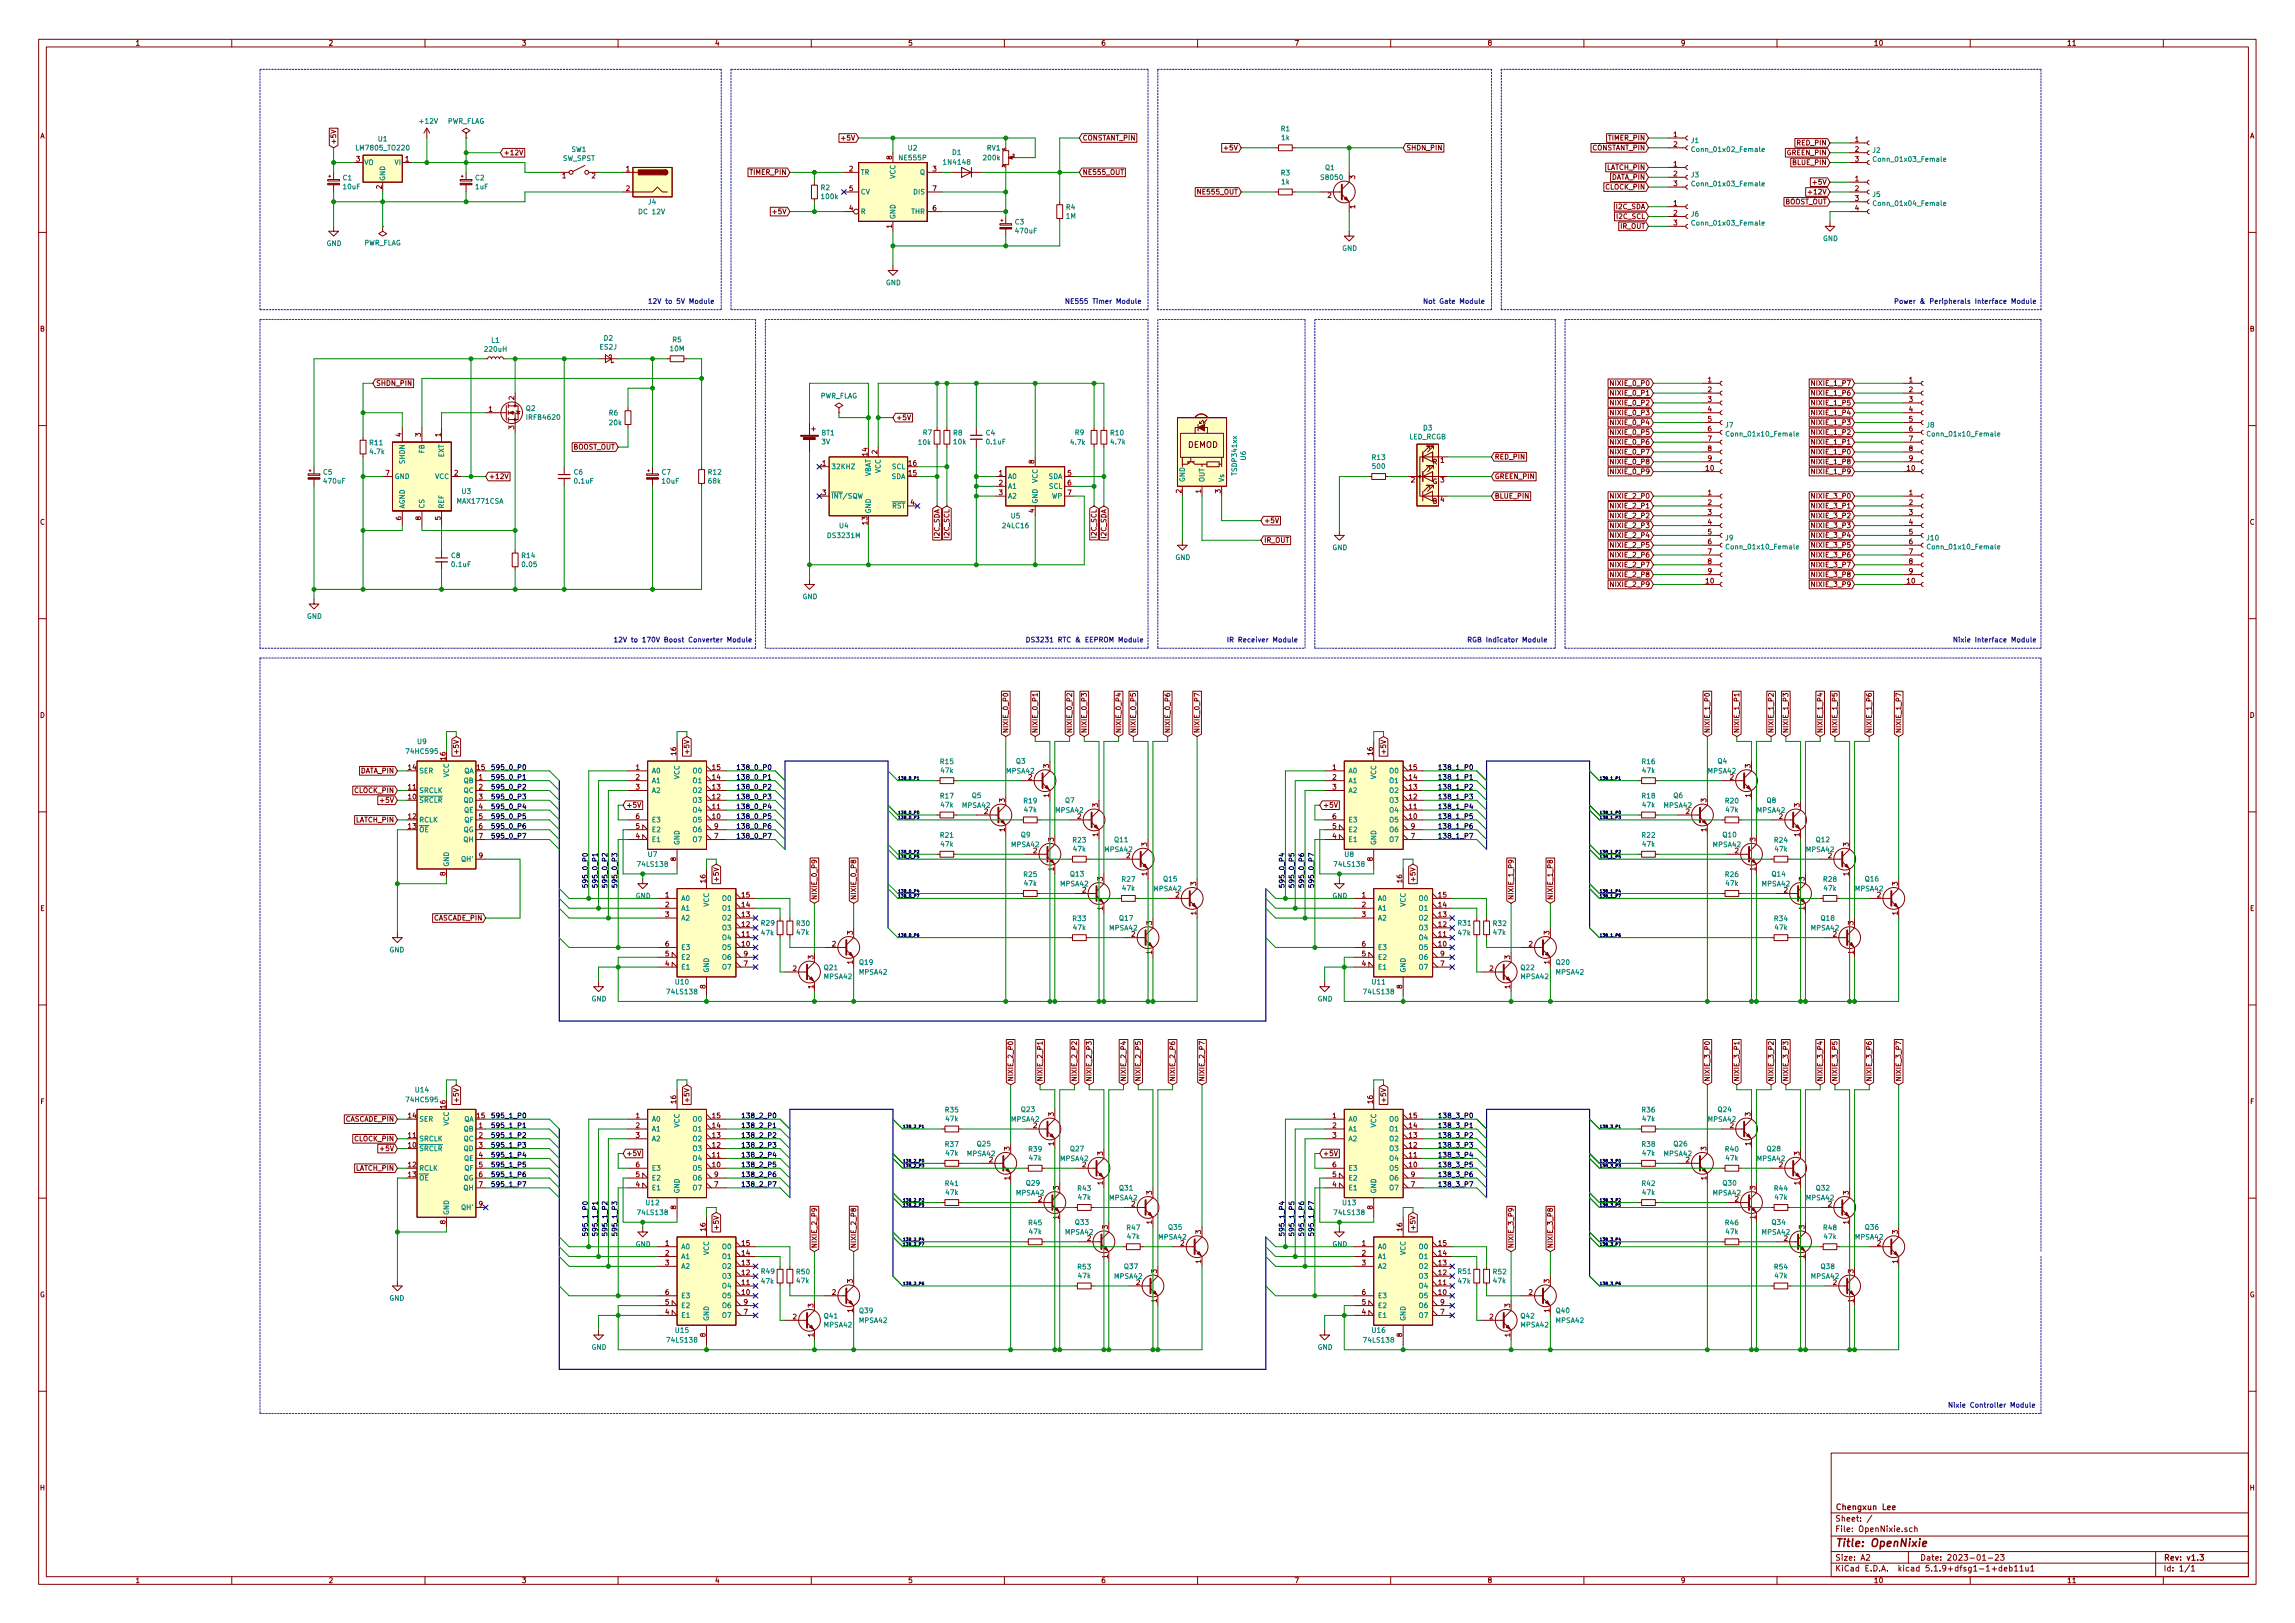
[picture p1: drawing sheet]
<svg xmlns="http://www.w3.org/2000/svg" width="594mm" height="420mm" viewBox="0 0 594 420" stroke-linecap="round" stroke-linejoin="round" font-family="sans-serif">
<defs><g id="words">
<text font-size="2.8" fill="#840000" x="475" y="400.4">Title: OpenNixie</text>
<g font-size="2.1" fill="#840000">
<text x="307.5" y="115.9">DEMOD</text>
<text x="475" y="393.9">Sheet: /</text>
<text x="475" y="390.9">Chengxun Lee</text>
<text x="475" y="396.6">File: OpenNixie.sch</text>
<text x="475" y="406.8">KiCad E.D.A. kicad 5.1.9+dfsg1-1+deb11u1</text>
<text x="475" y="404">Size: A2</text>
<text x="497" y="404">Date: 2023-01-23</text>
<text x="560" y="404">Rev: v1.3</text>
<text x="560" y="406.8">Id: 1/1</text>
</g>
<g font-size="1.8" fill="#840000">
<text x="35" y="11.8">1</text>
<text x="85" y="11.8">2</text>
<text x="135" y="11.8">3</text>
<text x="185" y="11.8">4</text>
<text x="235" y="11.8">5</text>
<text x="285" y="11.8">6</text>
<text x="335" y="11.8">7</text>
<text x="385" y="11.8">8</text>
<text x="435" y="11.8">9</text>
<text x="485" y="11.8">10</text>
<text x="535" y="11.8">11</text>
<text x="10.4" y="35.8">A</text>
<text x="433.2" y="35.5">1</text>
<text x="582.4" y="35.8">A</text>
<text x="87" y="37.5" transform="rotate(-90 87 37.5)">+5V</text>
<text x="92.2" y="41.8">3</text>
<text x="104.9" y="41.8">1</text>
<text x="130.3" y="40.2">+12V</text>
<text x="218.3" y="36.4">+5V</text>
<text x="230.9" y="41.3" transform="rotate(-90 230.9 41.3)">8</text>
<text x="280.2" y="36.4">CONSTANT_PIN</text>
<text x="317.3" y="38.9">+5V</text>
<text x="364" y="38.9">SHDN_PIN</text>
<text x="412.2" y="38.9">CONSTANT_PIN</text>
<text x="416.5" y="36.4">TIMER_PIN</text>
<text x="433.2" y="38">2</text>
<text x="462.7" y="40.2">GREEN_PIN</text>
<text x="465.3" y="37.6">RED_PIN</text>
<text x="480.2" y="36.7">1</text>
<text x="480.2" y="39.3">2</text>
<text x="480.2" y="41.8">3</text>
<text x="145.6" y="46.1">1</text>
<text x="153.2" y="46.1">2</text>
<text x="162.1" y="44.4">1</text>
<text x="194.3" y="45.3">TIMER_PIN</text>
<text x="219.9" y="44.4">2</text>
<text x="241.5" y="44.4">3</text>
<text x="280.2" y="45.3">NE555_OUT</text>
<text x="350.8" y="46.4" transform="rotate(-90 350.8 46.4)">3</text>
<text x="416" y="44">LATCH_PIN</text>
<text x="417.1" y="46.5">DATA_PIN</text>
<text x="433.2" y="43.1">1</text>
<text x="433.2" y="45.6">2</text>
<text x="464.2" y="42.7">BLUE_PIN</text>
<text x="469.7" y="47.8">+5V</text>
<text x="480.2" y="46.9">1</text>
<text x="98.8" y="48.9" transform="rotate(-90 98.8 48.9)">2</text>
<text x="162.1" y="49.4">2</text>
<text x="219.9" y="49.4">5</text>
<text x="241.5" y="49.4">7</text>
<text x="310.4" y="50.3">NE555_OUT</text>
<text x="343.7" y="51.2">2</text>
<text x="350.8" y="54" transform="rotate(-90 350.8 54)">1</text>
<text x="415.7" y="49.1">CLOCK_PIN</text>
<text x="433.2" y="48.2">3</text>
<text x="433.2" y="53.3">1</text>
<text x="461.9" y="52.9">BOOST_OUT</text>
<text x="468.7" y="50.3">+12V</text>
<text x="480.2" y="49.4">2</text>
<text x="480.2" y="52">3</text>
<text x="200.5" y="55.4">+5V</text>
<text x="219.9" y="54.5">4</text>
<text x="230.9" y="59.1" transform="rotate(-90 230.9 59.1)">1</text>
<text x="241.5" y="54.5">6</text>
<text x="418.5" y="54.1">I2C_SDA</text>
<text x="418.7" y="56.7">I2C_SCL</text>
<text x="419.5" y="59.2">IR_OUT</text>
<text x="433.2" y="55.8">2</text>
<text x="433.2" y="58.3">3</text>
<text x="480.2" y="54.5">4</text>
<text x="10.4" y="85.8">B</text>
<text x="582.4" y="85.8">B</text>
<text x="97.3" y="99.9">SHDN_PIN</text>
<text x="417.5" y="99.9">NIXIE_0_P0</text>
<text x="442.1" y="99">1</text>
<text x="442.1" y="101.5">2</text>
<text x="469.5" y="99.9">NIXIE_1_P7</text>
<text x="494.2" y="99">1</text>
<text x="494.2" y="101.5">2</text>
<text x="126.5" y="106.6">1</text>
<text x="133.1" y="103.5" transform="rotate(-90 133.1 103.5)">2</text>
<text x="417.5" y="104.9">NIXIE_0_P2</text>
<text x="417.5" y="107.5">NIXIE_0_P3</text>
<text x="417.5" y="102.4">NIXIE_0_P1</text>
<text x="442.1" y="104.1">3</text>
<text x="442.1" y="106.6">4</text>
<text x="469.5" y="102.4">NIXIE_1_P6</text>
<text x="469.5" y="104.9">NIXIE_1_P5</text>
<text x="469.5" y="107.5">NIXIE_1_P4</text>
<text x="494.2" y="104.1">3</text>
<text x="494.2" y="106.6">4</text>
<text x="103.9" y="113" transform="rotate(-90 103.9 113)">4</text>
<text x="109" y="113" transform="rotate(-90 109 113)">3</text>
<text x="114" y="113" transform="rotate(-90 114 113)">1</text>
<text x="133.1" y="111.1" transform="rotate(-90 133.1 111.1)">3</text>
<text x="231.9" y="108.8">+5V</text>
<text x="417.5" y="112.6">NIXIE_0_P5</text>
<text x="417.5" y="110">NIXIE_0_P4</text>
<text x="442.1" y="109.1">5</text>
<text x="442.1" y="111.7">6</text>
<text x="469.5" y="112.6">NIXIE_1_P2</text>
<text x="469.5" y="110">NIXIE_1_P3</text>
<text x="494.2" y="109.1">5</text>
<text x="494.2" y="111.7">6</text>
<text x="148.2" y="116.4">BOOST_OUT</text>
<text x="224.5" y="118" transform="rotate(-90 224.5 118)">14</text>
<text x="227.1" y="117.5" transform="rotate(-90 227.1 117.5)">2</text>
<text x="372.9" y="119.8">1</text>
<text x="386.9" y="118.9">RED_PIN</text>
<text x="417.5" y="117.6">NIXIE_0_P7</text>
<text x="417.5" y="115.1">NIXIE_0_P6</text>
<text x="442.1" y="114.2">7</text>
<text x="442.1" y="116.8">8</text>
<text x="442.1" y="119.3">9</text>
<text x="469.5" y="115.1">NIXIE_1_P1</text>
<text x="469.5" y="117.6">NIXIE_1_P0</text>
<text x="494.2" y="114.2">7</text>
<text x="494.2" y="116.8">8</text>
<text x="494.2" y="119.3">9</text>
<text x="99.8" y="123.1">7</text>
<text x="117.6" y="123.1">2</text>
<text x="126.5" y="124">+12V</text>
<text x="212.9" y="120.6">1</text>
<text x="235.3" y="123.1">15</text>
<text x="235.3" y="120.6">16</text>
<text x="258.6" y="123.1">1</text>
<text x="258.6" y="125.6">2</text>
<text x="267.7" y="120" transform="rotate(-90 267.7 120)">8</text>
<text x="276.4" y="123.1">5</text>
<text x="276.4" y="125.6">6</text>
<text x="365.3" y="124.9">2</text>
<text x="370.8" y="125.3">G</text>
<text x="370.8" y="120.2">R</text>
<text x="372.9" y="124.9">3</text>
<text x="386.9" y="124">GREEN_PIN</text>
<text x="417.5" y="120.2">NIXIE_0_P8</text>
<text x="417.5" y="122.7">NIXIE_0_P9</text>
<text x="441.6" y="121.8">10</text>
<text x="469.5" y="120.2">NIXIE_1_P8</text>
<text x="469.5" y="122.7">NIXIE_1_P9</text>
<text x="493.7" y="121.8">10</text>
<text x="212.9" y="128.2">3</text>
<text x="235.7" y="130.7">4</text>
<text x="258.6" y="128.2">3</text>
<text x="276.4" y="128.2">7</text>
<text x="305.8" y="127.7" transform="rotate(-90 305.8 127.7)">2</text>
<text x="310.9" y="127.7" transform="rotate(-90 310.9 127.7)">1</text>
<text x="316" y="127.7" transform="rotate(-90 316 127.7)">3</text>
<text x="370.8" y="130.4">B</text>
<text x="372.9" y="130">4</text>
<text x="386.9" y="129.1">BLUE_PIN</text>
<text x="417.5" y="129.1">NIXIE_2_P0</text>
<text x="417.5" y="131.6">NIXIE_2_P1</text>
<text x="442.1" y="128.2">1</text>
<text x="442.1" y="130.7">2</text>
<text x="469.5" y="129.1">NIXIE_3_P0</text>
<text x="469.5" y="131.6">NIXIE_3_P1</text>
<text x="494.2" y="128.2">1</text>
<text x="494.2" y="130.7">2</text>
<text x="10.4" y="135.8">C</text>
<text x="103.9" y="134.6" transform="rotate(-90 103.9 134.6)">6</text>
<text x="109" y="134.6" transform="rotate(-90 109 134.6)">8</text>
<text x="114" y="134.6" transform="rotate(-90 114 134.6)">5</text>
<text x="224.5" y="135.8" transform="rotate(-90 224.5 135.8)">13</text>
<text x="267.7" y="132.7" transform="rotate(-90 267.7 132.7)">4</text>
<text x="327.2" y="135.4">+5V</text>
<text x="417.5" y="136.7">NIXIE_2_P3</text>
<text x="417.5" y="134.2">NIXIE_2_P2</text>
<text x="442.1" y="133.3">3</text>
<text x="442.1" y="135.8">4</text>
<text x="469.5" y="136.7">NIXIE_3_P3</text>
<text x="469.5" y="134.2">NIXIE_3_P2</text>
<text x="494.2" y="133.3">3</text>
<text x="494.2" y="135.8">4</text>
<text x="582.4" y="135.8">C</text>
<text x="243.2" y="139.2" transform="rotate(-90 243.2 139.2)">I2C_SDA</text>
<text x="245.7" y="139" transform="rotate(-90 245.7 139)">I2C_SCL</text>
<text x="283.8" y="139" transform="rotate(-90 283.8 139)">I2C_SCL</text>
<text x="286.4" y="139.2" transform="rotate(-90 286.4 139.2)">I2C_SDA</text>
<text x="327.2" y="140.5">IR_OUT</text>
<text x="417.5" y="139.2">NIXIE_2_P4</text>
<text x="417.5" y="141.8">NIXIE_2_P5</text>
<text x="442.1" y="138.3">5</text>
<text x="442.1" y="140.9">6</text>
<text x="442.1" y="143.4">7</text>
<text x="469.5" y="141.8">NIXIE_3_P5</text>
<text x="469.5" y="139.2">NIXIE_3_P4</text>
<text x="494.2" y="138.3">5</text>
<text x="494.2" y="140.9">6</text>
<text x="494.2" y="143.4">7</text>
<text x="417.5" y="149.4">NIXIE_2_P8</text>
<text x="417.5" y="146.9">NIXIE_2_P7</text>
<text x="417.5" y="144.3">NIXIE_2_P6</text>
<text x="442.1" y="146">8</text>
<text x="442.1" y="148.5">9</text>
<text x="469.5" y="149.4">NIXIE_3_P8</text>
<text x="469.5" y="144.3">NIXIE_3_P6</text>
<text x="469.5" y="146.9">NIXIE_3_P7</text>
<text x="494.2" y="146">8</text>
<text x="494.2" y="148.5">9</text>
<text x="417.5" y="151.9">NIXIE_2_P9</text>
<text x="441.6" y="151">10</text>
<text x="469.5" y="151.9">NIXIE_3_P9</text>
<text x="493.7" y="151">10</text>
<text x="10.4" y="185.8">D</text>
<text x="582.4" y="185.8">D</text>
<text x="261" y="189.9" transform="rotate(-90 261 189.9)">NIXIE_0_P0</text>
<text x="268.6" y="189.9" transform="rotate(-90 268.6 189.9)">NIXIE_0_P1</text>
<text x="277.5" y="189.9" transform="rotate(-90 277.5 189.9)">NIXIE_0_P2</text>
<text x="281.3" y="189.9" transform="rotate(-90 281.3 189.9)">NIXIE_0_P3</text>
<text x="290.2" y="189.9" transform="rotate(-90 290.2 189.9)">NIXIE_0_P4</text>
<text x="294" y="189.9" transform="rotate(-90 294 189.9)">NIXIE_0_P5</text>
<text x="302.9" y="189.9" transform="rotate(-90 302.9 189.9)">NIXIE_0_P6</text>
<text x="310.5" y="189.9" transform="rotate(-90 310.5 189.9)">NIXIE_0_P7</text>
<text x="442.6" y="189.9" transform="rotate(-90 442.6 189.9)">NIXIE_1_P0</text>
<text x="450.2" y="189.9" transform="rotate(-90 450.2 189.9)">NIXIE_1_P1</text>
<text x="459.1" y="189.9" transform="rotate(-90 459.1 189.9)">NIXIE_1_P2</text>
<text x="462.9" y="189.9" transform="rotate(-90 462.9 189.9)">NIXIE_1_P3</text>
<text x="471.8" y="189.9" transform="rotate(-90 471.8 189.9)">NIXIE_1_P4</text>
<text x="475.6" y="189.9" transform="rotate(-90 475.6 189.9)">NIXIE_1_P5</text>
<text x="484.5" y="189.9" transform="rotate(-90 484.5 189.9)">NIXIE_1_P6</text>
<text x="492.1" y="189.9" transform="rotate(-90 492.1 189.9)">NIXIE_1_P7</text>
<text x="115.3" y="196.7" transform="rotate(-90 115.3 196.7)">16</text>
<text x="118.7" y="194.7" transform="rotate(-90 118.7 194.7)">+5V</text>
<text x="175" y="195.4" transform="rotate(-90 175 195.4)">16</text>
<text x="178.4" y="194.7" transform="rotate(-90 178.4 194.7)">+5V</text>
<text x="355.3" y="195.4" transform="rotate(-90 355.3 195.4)">16</text>
<text x="358.8" y="194.7" transform="rotate(-90 358.8 194.7)">+5V</text>
<text x="93.2" y="200.2">DATA_PIN</text>
<text x="105.7" y="199.3">14</text>
<text x="123.5" y="199.3">15</text>
<text x="124" y="201.8">1</text>
<text x="164.6" y="199.3">1</text>
<text x="164.6" y="201.8">2</text>
<text x="184.5" y="201.8">14</text>
<text x="184.5" y="199.3">15</text>
<text x="266.2" y="201.8">2</text>
<text x="271.5" y="198.8" transform="rotate(-90 271.5 198.8)">3</text>
<text x="345" y="199.3">1</text>
<text x="345" y="201.8">2</text>
<text x="364.8" y="201.8">14</text>
<text x="364.8" y="199.3">15</text>
<text x="447.8" y="201.8">2</text>
<text x="453.1" y="198.8" transform="rotate(-90 453.1 198.8)">3</text>
<text x="91.9" y="205.3">CLOCK_PIN</text>
<text x="98.9" y="207.8">+5V</text>
<text x="105.7" y="206.9">10</text>
<text x="105.7" y="204.4">11</text>
<text x="124" y="204.4">2</text>
<text x="124" y="206.9">3</text>
<text x="124" y="209.5">4</text>
<text x="162.1" y="209.1">+5V</text>
<text x="164.6" y="204.4">3</text>
<text x="184.5" y="209.5">11</text>
<text x="184.5" y="206.9">12</text>
<text x="184.5" y="204.4">13</text>
<text x="260.1" y="207.7" transform="rotate(-90 260.1 207.7)">3</text>
<text x="271.5" y="206.4" transform="rotate(-90 271.5 206.4)">1</text>
<text x="284.2" y="208.9" transform="rotate(-90 284.2 208.9)">3</text>
<text x="342.4" y="209.1">+5V</text>
<text x="345" y="204.4">3</text>
<text x="364.8" y="209.5">11</text>
<text x="364.8" y="206.9">12</text>
<text x="364.8" y="204.4">13</text>
<text x="441.7" y="207.7" transform="rotate(-90 441.7 207.7)">3</text>
<text x="453.1" y="206.4" transform="rotate(-90 453.1 206.4)">1</text>
<text x="465.8" y="208.9" transform="rotate(-90 465.8 208.9)">3</text>
<text x="92.2" y="212.9">LATCH_PIN</text>
<text x="105.7" y="212">12</text>
<text x="105.7" y="214.5">13</text>
<text x="124" y="212">5</text>
<text x="124" y="214.5">6</text>
<text x="164.6" y="214.5">5</text>
<text x="164.6" y="212">6</text>
<text x="184.5" y="212">10</text>
<text x="184.9" y="214.5">9</text>
<text x="254.8" y="210.7">2</text>
<text x="260.1" y="215.3" transform="rotate(-90 260.1 215.3)">1</text>
<text x="278.9" y="212">2</text>
<text x="345" y="214.5">5</text>
<text x="345" y="212">6</text>
<text x="364.8" y="212">10</text>
<text x="365.3" y="214.5">9</text>
<text x="436.4" y="210.7">2</text>
<text x="441.7" y="215.3" transform="rotate(-90 441.7 215.3)">1</text>
<text x="460.5" y="212">2</text>
<text x="124" y="217.1">7</text>
<text x="164.6" y="217.1">4</text>
<text x="184.9" y="217.1">7</text>
<text x="267.5" y="220.9">2</text>
<text x="272.8" y="217.8" transform="rotate(-90 272.8 217.8)">3</text>
<text x="284.2" y="216.6" transform="rotate(-90 284.2 216.6)">1</text>
<text x="296.9" y="219.1" transform="rotate(-90 296.9 219.1)">3</text>
<text x="345" y="217.1">4</text>
<text x="365.3" y="217.1">7</text>
<text x="449.1" y="220.9">2</text>
<text x="454.4" y="217.8" transform="rotate(-90 454.4 217.8)">3</text>
<text x="465.8" y="216.6" transform="rotate(-90 465.8 216.6)">1</text>
<text x="478.5" y="219.1" transform="rotate(-90 478.5 219.1)">3</text>
<text x="115.3" y="226.7" transform="rotate(-90 115.3 226.7)">8</text>
<text x="124" y="222.2">9</text>
<text x="175" y="222.9" transform="rotate(-90 175 222.9)">8</text>
<text x="186.1" y="227.7" transform="rotate(-90 186.1 227.7)">+5V</text>
<text x="272.8" y="225.4" transform="rotate(-90 272.8 225.4)">1</text>
<text x="285.5" y="228" transform="rotate(-90 285.5 228)">3</text>
<text x="291.6" y="222.2">2</text>
<text x="296.9" y="226.7" transform="rotate(-90 296.9 226.7)">1</text>
<text x="355.3" y="222.9" transform="rotate(-90 355.3 222.9)">8</text>
<text x="366.4" y="227.7" transform="rotate(-90 366.4 227.7)">+5V</text>
<text x="454.4" y="225.4" transform="rotate(-90 454.4 225.4)">1</text>
<text x="467.1" y="228" transform="rotate(-90 467.1 228)">3</text>
<text x="473.2" y="222.2">2</text>
<text x="478.5" y="226.7" transform="rotate(-90 478.5 226.7)">1</text>
<text x="172.2" y="232.3">1</text>
<text x="182.6" y="228.5" transform="rotate(-90 182.6 228.5)">16</text>
<text x="192.1" y="232.3">15</text>
<text x="211.5" y="233.1" transform="rotate(-90 211.5 233.1)">NIXIE_0_P9</text>
<text x="221.6" y="233.1" transform="rotate(-90 221.6 233.1)">NIXIE_0_P8</text>
<text x="280.2" y="231.1">2</text>
<text x="304.3" y="232.3">2</text>
<text x="309.6" y="229.3" transform="rotate(-90 309.6 229.3)">3</text>
<text x="352.6" y="232.3">1</text>
<text x="363" y="228.5" transform="rotate(-90 363 228.5)">16</text>
<text x="372.4" y="232.3">15</text>
<text x="391.8" y="233.1" transform="rotate(-90 391.8 233.1)">NIXIE_1_P9</text>
<text x="402" y="233.1" transform="rotate(-90 402 233.1)">NIXIE_1_P8</text>
<text x="461.8" y="231.1">2</text>
<text x="485.9" y="232.3">2</text>
<text x="491.2" y="229.3" transform="rotate(-90 491.2 229.3)">3</text>
<text x="10.4" y="235.8">E</text>
<text x="112.3" y="238.3">CASCADE_PIN</text>
<text x="172.2" y="234.9">2</text>
<text x="172.2" y="237.4">3</text>
<text x="192.1" y="239.9">12</text>
<text x="192.1" y="237.4">13</text>
<text x="192.1" y="234.9">14</text>
<text x="285.5" y="235.6" transform="rotate(-90 285.5 235.6)">1</text>
<text x="298.2" y="239.4" transform="rotate(-90 298.2 239.4)">3</text>
<text x="309.6" y="236.9" transform="rotate(-90 309.6 236.9)">1</text>
<text x="352.6" y="234.9">2</text>
<text x="352.6" y="237.4">3</text>
<text x="372.4" y="239.9">12</text>
<text x="372.4" y="237.4">13</text>
<text x="372.4" y="234.9">14</text>
<text x="467.1" y="235.6" transform="rotate(-90 467.1 235.6)">1</text>
<text x="479.8" y="239.4" transform="rotate(-90 479.8 239.4)">3</text>
<text x="491.2" y="236.9" transform="rotate(-90 491.2 236.9)">1</text>
<text x="582.4" y="235.8">E</text>
<text x="172.2" y="245">6</text>
<text x="192.1" y="245">10</text>
<text x="192.1" y="242.5">11</text>
<text x="215.4" y="245">2</text>
<text x="220.7" y="242" transform="rotate(-90 220.7 242)">3</text>
<text x="292.9" y="242.5">2</text>
<text x="352.6" y="245">6</text>
<text x="372.4" y="245">10</text>
<text x="372.4" y="242.5">11</text>
<text x="395.8" y="245">2</text>
<text x="401.1" y="242" transform="rotate(-90 401.1 242)">3</text>
<text x="474.5" y="242.5">2</text>
<text x="172.2" y="250.1">4</text>
<text x="172.2" y="247.6">5</text>
<text x="192.6" y="250.1">7</text>
<text x="192.6" y="247.6">9</text>
<text x="205.3" y="251.4">2</text>
<text x="210.6" y="248.3" transform="rotate(-90 210.6 248.3)">3</text>
<text x="220.7" y="249.6" transform="rotate(-90 220.7 249.6)">1</text>
<text x="298.2" y="247" transform="rotate(-90 298.2 247)">1</text>
<text x="352.6" y="250.1">4</text>
<text x="352.6" y="247.6">5</text>
<text x="372.9" y="250.1">7</text>
<text x="372.9" y="247.6">9</text>
<text x="385.6" y="251.4">2</text>
<text x="390.9" y="248.3" transform="rotate(-90 390.9 248.3)">3</text>
<text x="401.1" y="249.6" transform="rotate(-90 401.1 249.6)">1</text>
<text x="479.8" y="247" transform="rotate(-90 479.8 247)">1</text>
<text x="182.6" y="255.9" transform="rotate(-90 182.6 255.9)">8</text>
<text x="210.6" y="255.9" transform="rotate(-90 210.6 255.9)">1</text>
<text x="363" y="255.9" transform="rotate(-90 363 255.9)">8</text>
<text x="390.9" y="255.9" transform="rotate(-90 390.9 255.9)">1</text>
<text x="262.3" y="280.1" transform="rotate(-90 262.3 280.1)">NIXIE_2_P0</text>
<text x="269.9" y="280.1" transform="rotate(-90 269.9 280.1)">NIXIE_2_P1</text>
<text x="278.8" y="280.1" transform="rotate(-90 278.8 280.1)">NIXIE_2_P2</text>
<text x="282.6" y="280.1" transform="rotate(-90 282.6 280.1)">NIXIE_2_P3</text>
<text x="291.5" y="280.1" transform="rotate(-90 291.5 280.1)">NIXIE_2_P4</text>
<text x="295.3" y="280.1" transform="rotate(-90 295.3 280.1)">NIXIE_2_P5</text>
<text x="304.2" y="280.1" transform="rotate(-90 304.2 280.1)">NIXIE_2_P6</text>
<text x="311.8" y="280.1" transform="rotate(-90 311.8 280.1)">NIXIE_2_P7</text>
<text x="442.6" y="280.1" transform="rotate(-90 442.6 280.1)">NIXIE_3_P0</text>
<text x="450.2" y="280.1" transform="rotate(-90 450.2 280.1)">NIXIE_3_P1</text>
<text x="459.1" y="280.1" transform="rotate(-90 459.1 280.1)">NIXIE_3_P2</text>
<text x="462.9" y="280.1" transform="rotate(-90 462.9 280.1)">NIXIE_3_P3</text>
<text x="471.8" y="280.1" transform="rotate(-90 471.8 280.1)">NIXIE_3_P4</text>
<text x="475.6" y="280.1" transform="rotate(-90 475.6 280.1)">NIXIE_3_P5</text>
<text x="484.5" y="280.1" transform="rotate(-90 484.5 280.1)">NIXIE_3_P6</text>
<text x="492.1" y="280.1" transform="rotate(-90 492.1 280.1)">NIXIE_3_P7</text>
<text x="10.5" y="285.8">F</text>
<text x="115.3" y="286.9" transform="rotate(-90 115.3 286.9)">16</text>
<text x="118.7" y="284.8" transform="rotate(-90 118.7 284.8)">+5V</text>
<text x="175" y="285.6" transform="rotate(-90 175 285.6)">16</text>
<text x="178.4" y="284.8" transform="rotate(-90 178.4 284.8)">+5V</text>
<text x="355.3" y="285.6" transform="rotate(-90 355.3 285.6)">16</text>
<text x="358.8" y="284.8" transform="rotate(-90 358.8 284.8)">+5V</text>
<text x="582.5" y="285.8">F</text>
<text x="89.4" y="290.4">CASCADE_PIN</text>
<text x="105.7" y="289.5">14</text>
<text x="123.5" y="289.5">15</text>
<text x="124" y="292">1</text>
<text x="164.6" y="289.5">1</text>
<text x="164.6" y="292">2</text>
<text x="184.5" y="292">14</text>
<text x="184.5" y="289.5">15</text>
<text x="267.5" y="292">2</text>
<text x="272.8" y="288.9" transform="rotate(-90 272.8 288.9)">3</text>
<text x="345" y="289.5">1</text>
<text x="345" y="292">2</text>
<text x="364.8" y="292">14</text>
<text x="364.8" y="289.5">15</text>
<text x="447.8" y="292">2</text>
<text x="453.1" y="288.9" transform="rotate(-90 453.1 288.9)">3</text>
<text x="91.9" y="295.4">CLOCK_PIN</text>
<text x="98.9" y="298">+5V</text>
<text x="105.7" y="297.1">10</text>
<text x="105.7" y="294.6">11</text>
<text x="124" y="294.6">2</text>
<text x="124" y="297.1">3</text>
<text x="124" y="299.6">4</text>
<text x="162.1" y="299.3">+5V</text>
<text x="164.6" y="294.6">3</text>
<text x="184.5" y="299.6">11</text>
<text x="184.5" y="297.1">12</text>
<text x="184.5" y="294.6">13</text>
<text x="261.4" y="297.8" transform="rotate(-90 261.4 297.8)">3</text>
<text x="272.8" y="296.6" transform="rotate(-90 272.8 296.6)">1</text>
<text x="285.5" y="299.1" transform="rotate(-90 285.5 299.1)">3</text>
<text x="342.4" y="299.3">+5V</text>
<text x="345" y="294.6">3</text>
<text x="364.8" y="299.6">11</text>
<text x="364.8" y="297.1">12</text>
<text x="364.8" y="294.6">13</text>
<text x="441.7" y="297.8" transform="rotate(-90 441.7 297.8)">3</text>
<text x="453.1" y="296.6" transform="rotate(-90 453.1 296.6)">1</text>
<text x="465.8" y="299.1" transform="rotate(-90 465.8 299.1)">3</text>
<text x="92.2" y="303.1">LATCH_PIN</text>
<text x="105.7" y="302.2">12</text>
<text x="105.7" y="304.7">13</text>
<text x="124" y="302.2">5</text>
<text x="124" y="304.7">6</text>
<text x="164.6" y="304.7">5</text>
<text x="164.6" y="302.2">6</text>
<text x="184.5" y="302.2">10</text>
<text x="184.9" y="304.7">9</text>
<text x="256.1" y="300.9">2</text>
<text x="261.4" y="305.5" transform="rotate(-90 261.4 305.5)">1</text>
<text x="280.2" y="302.2">2</text>
<text x="345" y="304.7">5</text>
<text x="345" y="302.2">6</text>
<text x="364.8" y="302.2">10</text>
<text x="365.3" y="304.7">9</text>
<text x="436.4" y="300.9">2</text>
<text x="441.7" y="305.5" transform="rotate(-90 441.7 305.5)">1</text>
<text x="460.5" y="302.2">2</text>
<text x="124" y="307.3">7</text>
<text x="164.6" y="307.3">4</text>
<text x="184.9" y="307.3">7</text>
<text x="268.8" y="311.1">2</text>
<text x="274.1" y="308" transform="rotate(-90 274.1 308)">3</text>
<text x="285.5" y="306.7" transform="rotate(-90 285.5 306.7)">1</text>
<text x="298.2" y="309.3" transform="rotate(-90 298.2 309.3)">3</text>
<text x="345" y="307.3">4</text>
<text x="365.3" y="307.3">7</text>
<text x="449.1" y="311.1">2</text>
<text x="454.4" y="308" transform="rotate(-90 454.4 308)">3</text>
<text x="465.8" y="306.7" transform="rotate(-90 465.8 306.7)">1</text>
<text x="478.5" y="309.3" transform="rotate(-90 478.5 309.3)">3</text>
<text x="115.3" y="316.9" transform="rotate(-90 115.3 316.9)">8</text>
<text x="124" y="312.3">9</text>
<text x="175" y="313.1" transform="rotate(-90 175 313.1)">8</text>
<text x="186.1" y="317.8" transform="rotate(-90 186.1 317.8)">+5V</text>
<text x="274.1" y="315.6" transform="rotate(-90 274.1 315.6)">1</text>
<text x="292.9" y="312.3">2</text>
<text x="298.2" y="316.9" transform="rotate(-90 298.2 316.9)">1</text>
<text x="355.3" y="313.1" transform="rotate(-90 355.3 313.1)">8</text>
<text x="366.4" y="317.8" transform="rotate(-90 366.4 317.8)">+5V</text>
<text x="454.4" y="315.6" transform="rotate(-90 454.4 315.6)">1</text>
<text x="473.2" y="312.3">2</text>
<text x="478.5" y="316.9" transform="rotate(-90 478.5 316.9)">1</text>
<text x="172.2" y="322.5">1</text>
<text x="182.6" y="318.6" transform="rotate(-90 182.6 318.6)">16</text>
<text x="192.1" y="322.5">15</text>
<text x="211.5" y="323.2" transform="rotate(-90 211.5 323.2)">NIXIE_2_P9</text>
<text x="221.6" y="323.2" transform="rotate(-90 221.6 323.2)">NIXIE_2_P8</text>
<text x="281.5" y="321.2">2</text>
<text x="286.8" y="318.2" transform="rotate(-90 286.8 318.2)">3</text>
<text x="305.6" y="322.5">2</text>
<text x="310.9" y="319.4" transform="rotate(-90 310.9 319.4)">3</text>
<text x="352.6" y="322.5">1</text>
<text x="363" y="318.6" transform="rotate(-90 363 318.6)">16</text>
<text x="372.4" y="322.5">15</text>
<text x="391.8" y="323.2" transform="rotate(-90 391.8 323.2)">NIXIE_3_P9</text>
<text x="402" y="323.2" transform="rotate(-90 402 323.2)">NIXIE_3_P8</text>
<text x="461.8" y="321.2">2</text>
<text x="467.1" y="318.2" transform="rotate(-90 467.1 318.2)">3</text>
<text x="485.9" y="322.5">2</text>
<text x="491.2" y="319.4" transform="rotate(-90 491.2 319.4)">3</text>
<text x="172.2" y="325">2</text>
<text x="172.2" y="327.6">3</text>
<text x="192.1" y="327.6">13</text>
<text x="192.1" y="325">14</text>
<text x="286.8" y="325.8" transform="rotate(-90 286.8 325.8)">1</text>
<text x="299.5" y="329.6" transform="rotate(-90 299.5 329.6)">3</text>
<text x="310.9" y="327" transform="rotate(-90 310.9 327)">1</text>
<text x="352.6" y="325">2</text>
<text x="352.6" y="327.6">3</text>
<text x="372.4" y="327.6">13</text>
<text x="372.4" y="325">14</text>
<text x="467.1" y="325.8" transform="rotate(-90 467.1 325.8)">1</text>
<text x="479.8" y="329.6" transform="rotate(-90 479.8 329.6)">3</text>
<text x="491.2" y="327" transform="rotate(-90 491.2 327)">1</text>
<text x="10.3" y="335.8">G</text>
<text x="172.2" y="335.2">6</text>
<text x="192.1" y="335.2">10</text>
<text x="192.1" y="332.7">11</text>
<text x="192.1" y="330.1">12</text>
<text x="215.4" y="335.2">2</text>
<text x="220.7" y="332.1" transform="rotate(-90 220.7 332.1)">3</text>
<text x="294.2" y="332.7">2</text>
<text x="352.6" y="335.2">6</text>
<text x="372.4" y="335.2">10</text>
<text x="372.4" y="332.7">11</text>
<text x="372.4" y="330.1">12</text>
<text x="395.8" y="335.2">2</text>
<text x="401.1" y="332.1" transform="rotate(-90 401.1 332.1)">3</text>
<text x="474.5" y="332.7">2</text>
<text x="582.3" y="335.8">G</text>
<text x="172.2" y="340.3">4</text>
<text x="172.2" y="337.7">5</text>
<text x="192.6" y="340.3">7</text>
<text x="192.6" y="337.7">9</text>
<text x="205.3" y="341.5">2</text>
<text x="210.6" y="338.5" transform="rotate(-90 210.6 338.5)">3</text>
<text x="220.7" y="339.7" transform="rotate(-90 220.7 339.7)">1</text>
<text x="299.5" y="337.2" transform="rotate(-90 299.5 337.2)">1</text>
<text x="352.6" y="340.3">4</text>
<text x="352.6" y="337.7">5</text>
<text x="372.9" y="340.3">7</text>
<text x="372.9" y="337.7">9</text>
<text x="385.6" y="341.5">2</text>
<text x="390.9" y="338.5" transform="rotate(-90 390.9 338.5)">3</text>
<text x="401.1" y="339.7" transform="rotate(-90 401.1 339.7)">1</text>
<text x="479.8" y="337.2" transform="rotate(-90 479.8 337.2)">1</text>
<text x="182.6" y="346.1" transform="rotate(-90 182.6 346.1)">8</text>
<text x="210.6" y="346.1" transform="rotate(-90 210.6 346.1)">1</text>
<text x="363" y="346.1" transform="rotate(-90 363 346.1)">8</text>
<text x="390.9" y="346.1" transform="rotate(-90 390.9 346.1)">1</text>
<text x="10.4" y="385.8">H</text>
<text x="582.4" y="385.8">H</text>
<text x="35" y="409.8">1</text>
<text x="85" y="409.8">2</text>
<text x="135" y="409.8">3</text>
<text x="185" y="409.8">4</text>
<text x="235" y="409.8">5</text>
<text x="285" y="409.8">6</text>
<text x="335" y="409.8">7</text>
<text x="385" y="409.8">8</text>
<text x="435" y="409.8">9</text>
<text x="485" y="409.8">10</text>
<text x="535" y="409.8">11</text>
</g>
<g font-size="1.8" fill="#008484">
<text x="108.8" y="32">+12V</text>
<text x="115.7" y="32">PWR_FLAG</text>
<text x="331.6" y="34">R1</text>
<text x="92.6" y="38.9">LM7805_TO220</text>
<text x="97.9" y="36.6">U1</text>
<text x="145.6" y="41.6">SW_SPST</text>
<text x="148" y="39.3">SW1</text>
<text x="232.9" y="41.5">NE555P</text>
<text x="235.1" y="39">U2</text>
<text x="246.5" y="40.1">D1</text>
<text x="254.7" y="41.5">200k</text>
<text x="255.5" y="39">RV1</text>
<text x="331.8" y="36.3">1k</text>
<text x="437.8" y="37">J1</text>
<text x="438.6" y="39.3">Conn_01x02_Female</text>
<text x="484.8" y="39.6">J2</text>
<text x="485.6" y="41.9">Conn_01x03_Female</text>
<text x="88.8" y="46.7">C1</text>
<text x="94.2" y="42.7">VO</text>
<text x="99.7" y="46.9" transform="rotate(-90 99.7 46.9)">GND</text>
<text x="102.2" y="42.7">VI</text>
<text x="123.1" y="46.7">C2</text>
<text x="222.8" y="45.3">TR</text>
<text x="231.8" y="46.3" transform="rotate(-90 231.8 46.3)">VCC</text>
<text x="238.2" y="45.3">Q</text>
<text x="244.6" y="42.6">1N4148</text>
<text x="331.6" y="45.4">R3</text>
<text x="331.8" y="47.7">1k</text>
<text x="342.2" y="46.6">S8050</text>
<text x="343.1" y="44">Q1</text>
<text x="437.8" y="45.9">J3</text>
<text x="88.9" y="49">10uF</text>
<text x="123.1" y="49">1uF</text>
<text x="167.8" y="52.9">J4</text>
<text x="212.5" y="49.2">R2</text>
<text x="212.8" y="51.5">100k</text>
<text x="222.8" y="50.3">CV</text>
<text x="236.6" y="50.3">DIS</text>
<text x="438.6" y="48.2">Conn_01x03_Female</text>
<text x="484.8" y="51">J5</text>
<text x="485.6" y="53.3">Conn_01x04_Female</text>
<text x="165.6" y="55.5">DC 12V</text>
<text x="222.8" y="55.4">R</text>
<text x="231.8" y="56.8" transform="rotate(-90 231.8 56.8)">GND</text>
<text x="235.9" y="55.4">THR</text>
<text x="262.8" y="58.1">C3</text>
<text x="276" y="56.6">1M</text>
<text x="276" y="54.3">R4</text>
<text x="437.8" y="56.1">J6</text>
<text x="438.6" y="58.4">Conn_01x03_Female</text>
<text x="84.5" y="63.7">GND</text>
<text x="94.1" y="63.5">PWR_FLAG</text>
<text x="263" y="60.4">470uF</text>
<text x="347.4" y="64.9">GND</text>
<text x="471.9" y="62.4">GND</text>
<text x="229.3" y="73.8">GND</text>
<text x="127.3" y="88.7">L1</text>
<text x="156.4" y="88.2">D2</text>
<text x="174.1" y="88.6">R5</text>
<text x="125.6" y="91.1">220uH</text>
<text x="155.3" y="90.5">ES2J</text>
<text x="173.6" y="90.9">10M</text>
<text x="136.2" y="106.4">Q2</text>
<text x="157.7" y="107.5">R6</text>
<text x="212.2" y="103.1">PWR_FLAG</text>
<text x="136.6" y="108.7">IRFB4620</text>
<text x="157.8" y="110.1">20k</text>
<text x="212.7" y="112.7">BT1</text>
<text x="239" y="112.6">R7</text>
<text x="246.8" y="112.7">R8</text>
<text x="255.3" y="112.7">C4</text>
<text x="278.3" y="112.6">R9</text>
<text x="287.5" y="112.7">R10</text>
<text x="364.7" y="113.7">LED_RCGB</text>
<text x="368.5" y="111.4">D3</text>
<text x="446.7" y="110.7">J7</text>
<text x="447.5" y="113">Conn_01x10_Female</text>
<text x="498.8" y="110.7">J8</text>
<text x="499.5" y="113">Conn_01x10_Female</text>
<text x="95.8" y="115.3">R11</text>
<text x="95.9" y="117.6">4.7k</text>
<text x="104.8" y="120" transform="rotate(-90 104.8 120)">SHDN</text>
<text x="109.9" y="117.3" transform="rotate(-90 109.9 117.3)">FB</text>
<text x="114.9" y="118.4" transform="rotate(-90 114.9 118.4)">EXT</text>
<text x="212.7" y="115">3V</text>
<text x="237.8" y="115.2">10k</text>
<text x="246.9" y="115">10k</text>
<text x="255.4" y="115">0.1uF</text>
<text x="277.2" y="115.2">4.7k</text>
<text x="287.6" y="115">4.7k</text>
<text x="322.5" y="119.1" transform="rotate(-90 322.5 119.1)">U6</text>
<text x="355.2" y="119.1">R13</text>
<text x="83.7" y="122.9">C5</text>
<text x="84" y="125.2">470uF</text>
<text x="102.1" y="124">GND</text>
<text x="112.6" y="124">VCC</text>
<text x="148.6" y="122.9">C6</text>
<text x="148.8" y="125.2">0.1uF</text>
<text x="171.3" y="122.9">C7</text>
<text x="171.5" y="125.2">10uF</text>
<text x="183.4" y="122.9">R12</text>
<text x="183.4" y="125.2">68k</text>
<text x="215.1" y="121.5">32KHZ</text>
<text x="225.4" y="123.6" transform="rotate(-90 225.4 123.6)">VBAT</text>
<text x="228" y="122.5" transform="rotate(-90 228 122.5)">VCC</text>
<text x="230.7" y="124">SDA</text>
<text x="230.9" y="121.5">SCL</text>
<text x="260.9" y="124">A0</text>
<text x="268.6" y="125.1" transform="rotate(-90 268.6 125.1)">VCC</text>
<text x="271.3" y="124">SDA</text>
<text x="306.7" y="124.9" transform="rotate(-90 306.7 124.9)">GND</text>
<text x="311.8" y="124.9" transform="rotate(-90 311.8 124.9)">OUT</text>
<text x="316.9" y="124.9" transform="rotate(-90 316.9 124.9)">Vs</text>
<text x="320.2" y="122.8" transform="rotate(-90 320.2 122.8)">TSDP341xx</text>
<text x="355.4" y="121.4">500</text>
<text x="104.8" y="131.7" transform="rotate(-90 104.8 131.7)">AGND</text>
<text x="109.9" y="131.7" transform="rotate(-90 109.9 131.7)">CS</text>
<text x="114.9" y="131.7" transform="rotate(-90 114.9 131.7)">REF</text>
<text x="118.5" y="130.4">MAX1771CSA</text>
<text x="119.6" y="127.9">U3</text>
<text x="215.1" y="129.1">INT/SQW</text>
<text x="230.9" y="131.6">RST</text>
<text x="260.9" y="126.5">A1</text>
<text x="260.9" y="129.1">A2</text>
<text x="268.6" y="130.5" transform="rotate(-90 268.6 130.5)">GND</text>
<text x="271.6" y="126.5">SCL</text>
<text x="272.2" y="129.1">WP</text>
<text x="217.3" y="136.7">U4</text>
<text x="225.4" y="133" transform="rotate(-90 225.4 133)">GND</text>
<text x="259.7" y="136.7">24LC16</text>
<text x="261.8" y="134.2">U5</text>
<text x="214.5" y="139.3">DS3231M</text>
<text x="344.9" y="142.4">GND</text>
<text x="446.7" y="139.9">J9</text>
<text x="447.5" y="142.2">Conn_01x10_Female</text>
<text x="498.8" y="139.9">J10</text>
<text x="499.5" y="142.2">Conn_01x10_Female</text>
<text x="116.8" y="144.5">C8</text>
<text x="117" y="146.8">0.1uF</text>
<text x="135.1" y="144.5">R14</text>
<text x="135.3" y="146.8">0.05</text>
<text x="304.2" y="144.9">GND</text>
<text x="207.7" y="155.1">GND</text>
<text x="79.5" y="160.2">GND</text>
<text x="105.5" y="195.2">74HC595</text>
<text x="108.1" y="192.6">U9</text>
<text x="243.5" y="197.8">R15</text>
<text x="263.1" y="197.7">Q3</text>
<text x="425.1" y="197.8">R16</text>
<text x="444.7" y="197.7">Q4</text>
<text x="108.5" y="200.2">SER</text>
<text x="116.2" y="201.3" transform="rotate(-90 116.2 201.3)">VCC</text>
<text x="120" y="202.7">QB</text>
<text x="120" y="200.2">QA</text>
<text x="168.7" y="200.2">A0</text>
<text x="168.7" y="202.7">A1</text>
<text x="175.9" y="201.8" transform="rotate(-90 175.9 201.8)">VCC</text>
<text x="179.5" y="202.7">O1</text>
<text x="179.5" y="200.2">O0</text>
<text x="243.6" y="200.1">47k</text>
<text x="260.6" y="200.2">MPSA42</text>
<text x="349" y="200.2">A0</text>
<text x="349" y="202.7">A1</text>
<text x="356.2" y="201.8" transform="rotate(-90 356.2 201.8)">VCC</text>
<text x="359.8" y="202.7">O1</text>
<text x="359.8" y="200.2">O0</text>
<text x="425.2" y="200.1">47k</text>
<text x="442.2" y="200.2">MPSA42</text>
<text x="108.5" y="207.8">SRCLR</text>
<text x="108.5" y="205.3">SRCLK</text>
<text x="120" y="205.3">QC</text>
<text x="120" y="207.8">QD</text>
<text x="168.7" y="205.3">A2</text>
<text x="179.5" y="207.8">O3</text>
<text x="179.5" y="205.3">O2</text>
<text x="243.5" y="206.7">R17</text>
<text x="243.6" y="209">47k</text>
<text x="249.2" y="209.1">MPSA42</text>
<text x="251.6" y="206.6">Q5</text>
<text x="265.1" y="208">R19</text>
<text x="275.8" y="207.9">Q7</text>
<text x="349" y="205.3">A2</text>
<text x="359.8" y="207.8">O3</text>
<text x="359.8" y="205.3">O2</text>
<text x="425.1" y="206.7">R18</text>
<text x="425.2" y="209">47k</text>
<text x="430.8" y="209.1">MPSA42</text>
<text x="433.2" y="206.6">Q6</text>
<text x="446.7" y="208">R20</text>
<text x="457.4" y="207.9">Q8</text>
<text x="108.5" y="212.9">RCLK</text>
<text x="108.5" y="215.4">OE</text>
<text x="119.9" y="215.4">QG</text>
<text x="120.1" y="210.4">QE</text>
<text x="120.2" y="212.9">QF</text>
<text x="168.7" y="215.4">E2</text>
<text x="168.7" y="212.9">E3</text>
<text x="179.5" y="212.9">O5</text>
<text x="179.5" y="210.4">O4</text>
<text x="179.5" y="215.4">O6</text>
<text x="265.2" y="210.3">47k</text>
<text x="273.3" y="210.4">MPSA42</text>
<text x="349" y="215.4">E2</text>
<text x="349" y="212.9">E3</text>
<text x="359.8" y="212.9">O5</text>
<text x="359.8" y="210.4">O4</text>
<text x="359.8" y="215.4">O6</text>
<text x="446.8" y="210.3">47k</text>
<text x="454.9" y="210.4">MPSA42</text>
<text x="120" y="218">QH</text>
<text x="167.8" y="221.8">U7</text>
<text x="168.7" y="218">E1</text>
<text x="175.9" y="218.9" transform="rotate(-90 175.9 218.9)">GND</text>
<text x="179.5" y="218">O7</text>
<text x="243.5" y="216.9">R21</text>
<text x="243.6" y="219.2">47k</text>
<text x="261.9" y="219.3">MPSA42</text>
<text x="264.3" y="216.8">Q9</text>
<text x="277.8" y="218.1">R23</text>
<text x="277.9" y="220.4">47k</text>
<text x="286" y="220.6">MPSA42</text>
<text x="288.6" y="218">Q11</text>
<text x="348.1" y="221.8">U8</text>
<text x="349" y="218">E1</text>
<text x="356.2" y="218.9" transform="rotate(-90 356.2 218.9)">GND</text>
<text x="359.8" y="218">O7</text>
<text x="425.1" y="216.9">R22</text>
<text x="425.2" y="219.2">47k</text>
<text x="443.5" y="219.3">MPSA42</text>
<text x="446" y="216.8">Q10</text>
<text x="459.4" y="218.1">R24</text>
<text x="459.5" y="220.4">47k</text>
<text x="467.6" y="220.6">MPSA42</text>
<text x="470.2" y="218">Q12</text>
<text x="116.2" y="224.5" transform="rotate(-90 116.2 224.5)">GND</text>
<text x="119.6" y="223.1">QH'</text>
<text x="165.3" y="224.4">74LS138</text>
<text x="265.1" y="227">R25</text>
<text x="277.1" y="226.9">Q13</text>
<text x="345.7" y="224.4">74LS138</text>
<text x="446.7" y="227">R26</text>
<text x="458.7" y="226.9">Q14</text>
<text x="164.5" y="232.6">GND</text>
<text x="176.3" y="233.2">A0</text>
<text x="187.1" y="233.2">O0</text>
<text x="265.2" y="229.3">47k</text>
<text x="274.6" y="229.5">MPSA42</text>
<text x="290.5" y="228.3">R27</text>
<text x="290.6" y="230.6">47k</text>
<text x="298.7" y="230.7">MPSA42</text>
<text x="301.3" y="228.2">Q15</text>
<text x="344.9" y="232.6">GND</text>
<text x="356.6" y="233.2">A0</text>
<text x="367.5" y="233.2">O0</text>
<text x="446.8" y="229.3">47k</text>
<text x="456.2" y="229.5">MPSA42</text>
<text x="472.1" y="228.3">R28</text>
<text x="472.2" y="230.6">47k</text>
<text x="480.3" y="230.7">MPSA42</text>
<text x="482.9" y="228.2">Q16</text>
<text x="176.3" y="235.8">A1</text>
<text x="176.3" y="238.3">A2</text>
<text x="183.5" y="234.8" transform="rotate(-90 183.5 234.8)">VCC</text>
<text x="187.1" y="238.3">O2</text>
<text x="187.1" y="235.8">O1</text>
<text x="197.1" y="239.6">R29</text>
<text x="206.2" y="239.7">R30</text>
<text x="277.8" y="238.4">R33</text>
<text x="289.8" y="238.3">Q17</text>
<text x="356.6" y="235.8">A1</text>
<text x="356.6" y="238.3">A2</text>
<text x="363.9" y="234.8" transform="rotate(-90 363.9 234.8)">VCC</text>
<text x="367.5" y="238.3">O2</text>
<text x="367.5" y="235.8">O1</text>
<text x="377.5" y="239.6">R31</text>
<text x="386.6" y="239.7">R32</text>
<text x="459.4" y="238.4">R34</text>
<text x="471.4" y="238.3">Q18</text>
<text x="176.3" y="245.9">E3</text>
<text x="187.1" y="245.9">O5</text>
<text x="187.1" y="243.4">O4</text>
<text x="187.1" y="240.8">O3</text>
<text x="197.2" y="242.2">47k</text>
<text x="206.3" y="242">47k</text>
<text x="277.9" y="240.8">47k</text>
<text x="287.3" y="240.9">MPSA42</text>
<text x="356.6" y="245.9">E3</text>
<text x="367.5" y="245.9">O5</text>
<text x="367.5" y="243.4">O4</text>
<text x="367.5" y="240.8">O3</text>
<text x="377.5" y="242.2">47k</text>
<text x="386.6" y="242">47k</text>
<text x="459.5" y="240.8">47k</text>
<text x="468.9" y="240.9">MPSA42</text>
<text x="100.8" y="246.5">GND</text>
<text x="176.3" y="251">E1</text>
<text x="176.3" y="248.5">E2</text>
<text x="183.5" y="251.9" transform="rotate(-90 183.5 251.9)">GND</text>
<text x="187.1" y="251">O7</text>
<text x="187.1" y="248.5">O6</text>
<text x="213.4" y="251.1">Q21</text>
<text x="222.5" y="249.8">Q19</text>
<text x="356.6" y="251">E1</text>
<text x="356.6" y="248.5">E2</text>
<text x="363.9" y="251.9" transform="rotate(-90 363.9 251.9)">GND</text>
<text x="367.5" y="251">O7</text>
<text x="367.5" y="248.5">O6</text>
<text x="393.8" y="251.1">Q22</text>
<text x="402.9" y="249.8">Q20</text>
<text x="172.9" y="257.4">74LS138</text>
<text x="174.9" y="254.9">U10</text>
<text x="213.4" y="253.5">MPSA42</text>
<text x="222.5" y="252.3">MPSA42</text>
<text x="353.3" y="257.4">74LS138</text>
<text x="355.2" y="254.9">U11</text>
<text x="393.7" y="253.5">MPSA42</text>
<text x="402.8" y="252.3">MPSA42</text>
<text x="153.1" y="259.2">GND</text>
<text x="341.1" y="259.2">GND</text>
<text x="105.5" y="285.3">74HC595</text>
<text x="107.6" y="282.8">U14</text>
<text x="244.8" y="288">R35</text>
<text x="264.4" y="287.9">Q23</text>
<text x="425.1" y="288">R36</text>
<text x="444.8" y="287.9">Q24</text>
<text x="108.5" y="290.4">SER</text>
<text x="116.2" y="291.4" transform="rotate(-90 116.2 291.4)">VCC</text>
<text x="120" y="292.9">QB</text>
<text x="120" y="290.4">QA</text>
<text x="168.7" y="290.4">A0</text>
<text x="168.7" y="292.9">A1</text>
<text x="175.9" y="291.9" transform="rotate(-90 175.9 291.9)">VCC</text>
<text x="179.5" y="292.9">O1</text>
<text x="179.5" y="290.4">O0</text>
<text x="244.9" y="290.3">47k</text>
<text x="261.9" y="290.4">MPSA42</text>
<text x="349" y="290.4">A0</text>
<text x="349" y="292.9">A1</text>
<text x="356.2" y="291.9" transform="rotate(-90 356.2 291.9)">VCC</text>
<text x="359.8" y="292.9">O1</text>
<text x="359.8" y="290.4">O0</text>
<text x="425.2" y="290.3">47k</text>
<text x="442.2" y="290.4">MPSA42</text>
<text x="108.5" y="298">SRCLR</text>
<text x="108.5" y="295.4">SRCLK</text>
<text x="120" y="295.4">QC</text>
<text x="120" y="298">QD</text>
<text x="168.7" y="295.4">A2</text>
<text x="179.5" y="298">O3</text>
<text x="179.5" y="295.4">O2</text>
<text x="244.8" y="296.9">R37</text>
<text x="244.9" y="299.2">47k</text>
<text x="250.4" y="299.3">MPSA42</text>
<text x="253" y="296.8">Q25</text>
<text x="266.3" y="298.1">R39</text>
<text x="277.1" y="298">Q27</text>
<text x="349" y="295.4">A2</text>
<text x="359.8" y="298">O3</text>
<text x="359.8" y="295.4">O2</text>
<text x="425.1" y="296.9">R38</text>
<text x="425.2" y="299.2">47k</text>
<text x="430.8" y="299.3">MPSA42</text>
<text x="433.3" y="296.8">Q26</text>
<text x="446.7" y="298.1">R40</text>
<text x="457.5" y="298">Q28</text>
<text x="108.5" y="303.1">RCLK</text>
<text x="108.5" y="305.6">OE</text>
<text x="119.9" y="305.6">QG</text>
<text x="120.1" y="300.5">QE</text>
<text x="120.2" y="303.1">QF</text>
<text x="168.7" y="305.6">E2</text>
<text x="168.7" y="303.1">E3</text>
<text x="179.5" y="303.1">O5</text>
<text x="179.5" y="300.5">O4</text>
<text x="179.5" y="305.6">O6</text>
<text x="266.5" y="300.4">47k</text>
<text x="274.6" y="300.6">MPSA42</text>
<text x="349" y="305.6">E2</text>
<text x="349" y="303.1">E3</text>
<text x="359.8" y="303.1">O5</text>
<text x="359.8" y="300.5">O4</text>
<text x="359.8" y="305.6">O6</text>
<text x="446.8" y="300.4">47k</text>
<text x="454.9" y="300.6">MPSA42</text>
<text x="120" y="308.1">QH</text>
<text x="168.7" y="308.1">E1</text>
<text x="175.9" y="309" transform="rotate(-90 175.9 309)">GND</text>
<text x="179.5" y="308.1">O7</text>
<text x="244.8" y="307">R41</text>
<text x="244.9" y="309.3">47k</text>
<text x="263.1" y="309.5">MPSA42</text>
<text x="265.7" y="306.9">Q29</text>
<text x="279" y="308.3">R43</text>
<text x="279.2" y="310.6">47k</text>
<text x="287.3" y="310.7">MPSA42</text>
<text x="289.8" y="308.2">Q31</text>
<text x="349" y="308.1">E1</text>
<text x="356.2" y="309" transform="rotate(-90 356.2 309)">GND</text>
<text x="359.8" y="308.1">O7</text>
<text x="425.1" y="307">R42</text>
<text x="425.2" y="309.3">47k</text>
<text x="443.5" y="309.5">MPSA42</text>
<text x="446" y="306.9">Q30</text>
<text x="459.4" y="308.3">R44</text>
<text x="459.5" y="310.6">47k</text>
<text x="467.6" y="310.7">MPSA42</text>
<text x="470.2" y="308.2">Q32</text>
<text x="116.2" y="314.6" transform="rotate(-90 116.2 314.6)">GND</text>
<text x="119.6" y="313.2">QH'</text>
<text x="165.3" y="314.5">74LS138</text>
<text x="167.3" y="312">U12</text>
<text x="266.3" y="317.2">R45</text>
<text x="278.4" y="317.1">Q33</text>
<text x="345.7" y="314.5">74LS138</text>
<text x="347.6" y="312">U13</text>
<text x="446.7" y="317.2">R46</text>
<text x="458.7" y="317.1">Q34</text>
<text x="164.5" y="322.7">GND</text>
<text x="176.3" y="323.4">A0</text>
<text x="187.1" y="323.4">O0</text>
<text x="266.5" y="319.5">47k</text>
<text x="275.8" y="319.6">MPSA42</text>
<text x="291.7" y="318.5">R47</text>
<text x="291.9" y="320.8">47k</text>
<text x="300" y="320.9">MPSA42</text>
<text x="302.5" y="318.4">Q35</text>
<text x="344.9" y="322.7">GND</text>
<text x="356.6" y="323.4">A0</text>
<text x="367.5" y="323.4">O0</text>
<text x="446.8" y="319.5">47k</text>
<text x="456.2" y="319.6">MPSA42</text>
<text x="472.1" y="318.5">R48</text>
<text x="472.2" y="320.8">47k</text>
<text x="480.3" y="320.9">MPSA42</text>
<text x="482.9" y="318.4">Q36</text>
<text x="176.3" y="325.9">A1</text>
<text x="176.3" y="328.5">A2</text>
<text x="183.5" y="325" transform="rotate(-90 183.5 325)">VCC</text>
<text x="187.1" y="328.5">O2</text>
<text x="187.1" y="325.9">O1</text>
<text x="197.1" y="329.8">R49</text>
<text x="206.2" y="329.9">R50</text>
<text x="279" y="328.6">R53</text>
<text x="291.1" y="328.5">Q37</text>
<text x="356.6" y="325.9">A1</text>
<text x="356.6" y="328.5">A2</text>
<text x="363.9" y="325" transform="rotate(-90 363.9 325)">VCC</text>
<text x="367.5" y="328.5">O2</text>
<text x="367.5" y="325.9">O1</text>
<text x="377.5" y="329.8">R51</text>
<text x="386.6" y="329.9">R52</text>
<text x="459.4" y="328.6">R54</text>
<text x="471.4" y="328.5">Q38</text>
<text x="187.1" y="333.5">O4</text>
<text x="187.1" y="331">O3</text>
<text x="197.2" y="332.3">47k</text>
<text x="206.3" y="332.2">47k</text>
<text x="279.2" y="330.9">47k</text>
<text x="288.5" y="331.1">MPSA42</text>
<text x="367.5" y="333.5">O4</text>
<text x="367.5" y="331">O3</text>
<text x="377.5" y="332.3">47k</text>
<text x="386.6" y="332.2">47k</text>
<text x="459.5" y="330.9">47k</text>
<text x="468.9" y="331.1">MPSA42</text>
<text x="100.8" y="336.7">GND</text>
<text x="176.3" y="341.2">E1</text>
<text x="176.3" y="338.6">E2</text>
<text x="176.3" y="336.1">E3</text>
<text x="187.1" y="336.1">O5</text>
<text x="187.1" y="341.2">O7</text>
<text x="187.1" y="338.6">O6</text>
<text x="213.4" y="341.3">Q41</text>
<text x="222.5" y="339.9">Q39</text>
<text x="356.6" y="341.2">E1</text>
<text x="356.6" y="338.6">E2</text>
<text x="356.6" y="336.1">E3</text>
<text x="367.5" y="336.1">O5</text>
<text x="367.5" y="341.2">O7</text>
<text x="367.5" y="338.6">O6</text>
<text x="393.8" y="341.3">Q42</text>
<text x="402.9" y="339.9">Q40</text>
<text x="172.9" y="347.6">74LS138</text>
<text x="174.9" y="345">U15</text>
<text x="183.5" y="342.1" transform="rotate(-90 183.5 342.1)">GND</text>
<text x="213.4" y="343.6">MPSA42</text>
<text x="222.5" y="342.5">MPSA42</text>
<text x="353.3" y="347.6">74LS138</text>
<text x="355.2" y="345">U16</text>
<text x="363.9" y="342.1" transform="rotate(-90 363.9 342.1)">GND</text>
<text x="393.7" y="343.6">MPSA42</text>
<text x="402.8" y="342.5">MPSA42</text>
<text x="153.1" y="349.4">GND</text>
<text x="341.1" y="349.4">GND</text>
</g>
<g font-size="1.8" fill="#0000c2">
<text x="167.6" y="78.7">12V to 5V Module</text>
<text x="275.6" y="78.7">NE555 Timer Module</text>
<text x="368.3" y="78.7">Not Gate Module</text>
<text x="490.2" y="78.7">Power &amp; Peripherals Interface Module</text>
<text x="158.7" y="166.3">12V to 170V Boost Converter Module</text>
<text x="265.4" y="166.3">DS3231 RTC &amp; EEPROM Module</text>
<text x="317.5" y="166.3">IR Receiver Module</text>
<text x="379.7" y="166.3">RGB Indicator Module</text>
<text x="505.5" y="166.3">Nixie Interface Module</text>
<text x="504.2" y="364.4">Nixie Controller Module</text>
</g>
<g font-size="1.8">
<text x="127" y="199.3">595_0_P0</text>
<text x="127" y="201.8">595_0_P1</text>
<text x="190.5" y="199.3">138_0_P0</text>
<text x="190.5" y="201.8">138_0_P1</text>
<text x="372.1" y="201.8">138_1_P1</text>
<text x="372.1" y="199.3">138_1_P0</text>
<text x="127" y="204.4">595_0_P2</text>
<text x="127" y="209.5">595_0_P4</text>
<text x="127" y="206.9">595_0_P3</text>
<text x="190.5" y="209.5">138_0_P4</text>
<text x="190.5" y="206.9">138_0_P3</text>
<text x="190.5" y="204.4">138_0_P2</text>
<text x="372.1" y="209.5">138_1_P4</text>
<text x="372.1" y="206.9">138_1_P3</text>
<text x="372.1" y="204.4">138_1_P2</text>
<text x="127" y="214.5">595_0_P6</text>
<text x="127" y="212">595_0_P5</text>
<text x="190.5" y="212">138_0_P5</text>
<text x="190.5" y="214.5">138_0_P6</text>
<text x="372.1" y="214.5">138_1_P6</text>
<text x="372.1" y="212">138_1_P5</text>
<text x="127" y="217.1">595_0_P7</text>
<text x="190.5" y="217.1">138_0_P7</text>
<text x="372.1" y="217.1">138_1_P7</text>
<text x="152.1" y="230" transform="rotate(-90 152.1 230)">595_0_P0</text>
<text x="154.7" y="230" transform="rotate(-90 154.7 230)">595_0_P1</text>
<text x="157.2" y="230" transform="rotate(-90 157.2 230)">595_0_P2</text>
<text x="159.8" y="230" transform="rotate(-90 159.8 230)">595_0_P3</text>
<text x="332.5" y="230" transform="rotate(-90 332.5 230)">595_0_P4</text>
<text x="335" y="230" transform="rotate(-90 335 230)">595_0_P5</text>
<text x="337.6" y="230" transform="rotate(-90 337.6 230)">595_0_P6</text>
<text x="340.1" y="230" transform="rotate(-90 340.1 230)">595_0_P7</text>
<text x="127" y="292">595_1_P1</text>
<text x="127" y="289.5">595_1_P0</text>
<text x="191.8" y="289.5">138_2_P0</text>
<text x="191.8" y="292">138_2_P1</text>
<text x="372.1" y="292">138_3_P1</text>
<text x="372.1" y="289.5">138_3_P0</text>
<text x="127" y="299.6">595_1_P4</text>
<text x="127" y="297.1">595_1_P3</text>
<text x="127" y="294.6">595_1_P2</text>
<text x="191.8" y="299.6">138_2_P4</text>
<text x="191.8" y="294.6">138_2_P2</text>
<text x="191.8" y="297.1">138_2_P3</text>
<text x="372.1" y="297.1">138_3_P3</text>
<text x="372.1" y="299.6">138_3_P4</text>
<text x="372.1" y="294.6">138_3_P2</text>
<text x="127" y="304.7">595_1_P6</text>
<text x="127" y="302.2">595_1_P5</text>
<text x="191.8" y="304.7">138_2_P6</text>
<text x="191.8" y="302.2">138_2_P5</text>
<text x="372.1" y="304.7">138_3_P6</text>
<text x="372.1" y="302.2">138_3_P5</text>
<text x="127" y="307.3">595_1_P7</text>
<text x="191.8" y="307.3">138_2_P7</text>
<text x="372.1" y="307.3">138_3_P7</text>
<text x="152.1" y="320.2" transform="rotate(-90 152.1 320.2)">595_1_P0</text>
<text x="154.7" y="320.2" transform="rotate(-90 154.7 320.2)">595_1_P1</text>
<text x="157.2" y="320.2" transform="rotate(-90 157.2 320.2)">595_1_P2</text>
<text x="159.8" y="320.2" transform="rotate(-90 159.8 320.2)">595_1_P3</text>
<text x="332.5" y="320.2" transform="rotate(-90 332.5 320.2)">595_1_P4</text>
<text x="335" y="320.2" transform="rotate(-90 335 320.2)">595_1_P5</text>
<text x="337.6" y="320.2" transform="rotate(-90 337.6 320.2)">595_1_P6</text>
<text x="340.1" y="320.2" transform="rotate(-90 340.1 320.2)">595_1_P7</text>
</g>
<g font-size="1.1">
<text x="232.4" y="201.9">138_0_P1</text>
<text x="414" y="201.9">138_1_P1</text>
<text x="232.4" y="210.8">138_0_P0</text>
<text x="232.4" y="212">138_0_P3</text>
<text x="414" y="210.8">138_1_P0</text>
<text x="414" y="212">138_1_P3</text>
<text x="232.4" y="220.9">138_0_P2</text>
<text x="414" y="220.9">138_1_P2</text>
<text x="232.4" y="222.2">138_0_P5</text>
<text x="414" y="222.2">138_1_P5</text>
<text x="232.4" y="232.4">138_0_P7</text>
<text x="232.4" y="231.1">138_0_P4</text>
<text x="414" y="232.4">138_1_P7</text>
<text x="414" y="231.1">138_1_P4</text>
<text x="232.4" y="242.5">138_0_P6</text>
<text x="414" y="242.5">138_1_P6</text>
<text x="233.7" y="292">138_2_P1</text>
<text x="414" y="292">138_3_P1</text>
<text x="233.7" y="302.2">138_2_P3</text>
<text x="233.7" y="300.9">138_2_P0</text>
<text x="414" y="300.9">138_3_P0</text>
<text x="414" y="302.2">138_3_P3</text>
<text x="233.7" y="311.1">138_2_P2</text>
<text x="414" y="311.1">138_3_P2</text>
<text x="233.7" y="312.4">138_2_P5</text>
<text x="414" y="312.4">138_3_P5</text>
<text x="233.7" y="321.3">138_2_P4</text>
<text x="233.7" y="322.5">138_2_P7</text>
<text x="414" y="321.3">138_3_P4</text>
<text x="414" y="322.5">138_3_P7</text>
<text x="233.7" y="332.7">138_2_P6</text>
<text x="414" y="332.7">138_3_P6</text>
</g>
<g font-size=".9" fill="#840000">
<text x="260.1" y="38.8" transform="rotate(-90 260.1 38.8)">1</text>
<text x="262.2" y="40.6">2</text>
<text x="260.1" y="43.2" transform="rotate(-90 260.1 43.2)">3</text>
</g>
</g></defs>
<g fill="none" stroke="#840000" stroke-width=".26">
<path d="M10 10.2h574v400h-574zM12 12.2h570v396h-570zM60 10.2v2M110 10.2v2M160 10.2v2M210 10.2v2M260 10.2v2M310 10.2v2M360 10.2v2M410 10.2v2M460 10.2v2M510 10.2v2"/>
<path d="M536.5 11.8h.8M560 10.2v2M85.2 33.2h2.3v4.4l-1.1 .7-1.2-.7zM85.6 33.6l1.3 .5-1.3 .4M110.5 33.2l-.8 1.3M110.5 33.2v2.5M110.5 33.2l.8 1.3M120.6 34.5l1.1-.7-1.1-.6-1 .6 1 .7v1.2M120.6 35.7h.1M130.2 38.4h5.6v2.3h-5.6l-.7-1.2zM134.5 38.8l.4 1.3 .5-1.3M217.2 34.6h4.4l.6 1.1-.6 1.1h-4.4z"/>
<path d="M231.1 39.5v2.6M259.6 39h1.5v3.6h-1.5zM280 34.6h14.3v2.2h-14.3l-.6-1.1zM316.2 37.2h4.5l.6 1.1-.6 1.1h-4.5zM330.2 38.3h.8M331 37.5h3.5v1.5h-3.5zM334.5 38.3h.8M363.9 37.2h9.9v2.2h-9.9l-.7-1.1zM411.8 37.2h14.3l.6 1.1-.6 1.1h-14.3zM415.9 34.6h10.2l.6 1.1-.6 1.1h-10.2zM431.8 38.3h4.6M431.8 35.7h4.6"/>
<path d="M436.9 37.8l-.5 .4 .1 .4 .4 .2M436.9 35.2l-.5 .5 .1 .3 .4 .2M462.2 38.4h10.9l.6 1.1-.6 1.2h-10.9zM464.6 35.9h8.5l.6 1.1-.6 1.1h-8.5zM478.8 39.5h4.6M478.8 37h4.6M483.9 39l-.5 .5 .1 .3 .4 .2M483.9 36.5l-.5 .4 .1 .4 .4 .2M84.8 46.5h3.1v.4h-3.1zM85.1 45.6h.5M85.3 45.4v.5M86.4 58.6v1.3h1.2l-1.2 1.2-1.3-1.2h1.3"/>
<path d="M86.4 44.6v1.9M86.4 47.8v1.9M91.4 42.1h2.6M94 40.2h10.1v7h-10.1zM99.1 58.6v1.3l1 .6-1 .6-1.1-.6 1.1-.6M99.1 58.6h.1M99.1 47.2v2.5M104.1 42.1h2.6M119.1 46.5h3.1v.4h-3.1zM119.4 45.6h.5M119.6 45.4v.5M120.6 44.6v1.9"/>
<path d="M120.6 47.8v1.9M144.8 44.6h2.5M151.4 42.8l-3.1 1.6M152.4 44.6h2.5M161.3 49.7h7.6l1.3-1.3 1.2 1.3h1.3M161.3 44.6h3.8M163.8 43.3h10.2v7.7h-10.2zM172.2 44l.5 .2 .1 .3-.1 .6-.5 .2M193.6 43.5h10.2l.7 1.1-.7 1.1h-10.2zM199.4 53.7h4.4l.7 1.1-.7 1.1h-4.4zM210.1 47.9h1.5v3.6h-1.5zM210.8 47.2v.7"/>
<path d="M210.8 51.5v.7M218.4 44.6h3.8M218.4 49.7h3.8M218.4 54.8h2.6M222.2 42.1h17.8v15.2h-17.8zM231.1 57.3v2.6M240 44.6h3.8M240 49.7h3.8M240 54.8h3.8M246.4 44.6h7.6M248.9 43.3l2.6 1.3-2.6 1.3zM251.5 43.3v2.6"/>
<path d="M258.8 57.9h3.1v.4h-3.1zM259.1 57.1h.5M259.3 56.8v.5M260.3 56v1.9M260.3 59.3v1.8M273.6 53h1.5v3.6h-1.5zM274.3 52.2v.8M274.3 56.6v.7M280 43.5h11.3v2.2h-11.3l-.6-1.1zM309.4 48.6h11.3l.6 1.1-.6 1.1h-11.3zM330.2 49.7h.8M331 48.9h3.5v1.6h-3.5z"/>
<path d="M334.5 49.7h.8M341.6 49.7h5.7M347.3 50.3l1.9 1.9v2.6M349.2 59.9v1.2h1.3l-1.3 1.3-1.2-1.3h1.2M349.2 44.6v2.6l-1.9 1.9M415.2 47.3h10.9l.6 1.1-.6 1.1h-10.9zM415.6 42.2h10.5l.6 1.1-.6 1.2h-10.5zM416.9 44.8h9.2l.6 1.1-.6 1.1h-9.2zM417.9 52.4h8.2l.6 1.1-.6 1.1h-8.2zM417.9 54.9h8.2l.6 1.1-.6 1.2h-8.2zM419 57.5h7.1l.6 1.1-.6 1.1h-7.1zM431.8 48.4h4.6"/>
<path d="M431.8 45.9h4.6M431.8 43.3h4.6M431.8 58.6h4.6M431.8 56h4.6M431.8 53.5h4.6M436.9 47.9l-.5 .5 .1 .3 .4 .2M436.9 45.4l-.5 .4 .1 .4 .4 .2M436.9 42.8l-.5 .5 .1 .4 .4 .2M436.9 58.1l-.5 .4 .1 .4 .4 .2M436.9 55.5l-.5 .5 .1 .4 .4 .2M436.9 53l-.5 .4 .1 .4 .4 .2M461.8 51.1h11.3l.6 1.1-.6 1.2h-11.3z"/>
<path d="M463.5 41h9.6l.6 1.1-.6 1.1h-9.6zM467.4 48.6h5.7l.6 1.1-.6 1.1h-5.7zM468 49.8h1M468.6 46h4.5l.6 1.2-.6 1.1h-4.5zM473.7 57.3v1.3h1.3l-1.3 1.3-1.3-1.3h1.3M478.8 49.7h4.6M478.8 42.1h4.6M478.8 54.8h4.6M478.8 52.2h4.6M478.8 47.2h4.6M483.9 54.3l-.5 .4 .1 .4 .4 .2M483.9 51.7l-.5 .5 .1 .3 .4 .2"/>
<path d="M483.9 49.2l-.5 .4 .1 .4 .4 .2M483.9 46.7l-.5 .4 .1 .4 .4 .2M483.9 41.6l-.5 .4 .1 .4 .4 .2M10 60.2h2M231.1 68.7v1.3h1.3l-1.3 1.3-1.2-1.3h1.2M582 60.2h2M97.2 98.1h9.9v2.2h-9.9l-.7-1.1zM125.7 92.9h.5l.4-.5 .5 .1 .2 .4 .4-.5 .4 .1 .2 .4 .4-.5 .4 .1 .2 .4 .4-.5 .4 .1 .2 .4h.5M154.9 92.9h5.1M156.7 91.9l1.5 1-1.5 1zM157.7 92.1v-.2h.5v2h.5v-.3M172.7 92.9h.8"/>
<path d="M173.5 92.1h3.5v1.5h-3.5zM177 92.9h.8M416.3 98.1h11.1l.6 1.1-.6 1.1h-11.1zM417.6 98.5v1.3l-.7-1.3v1.3M440.7 99.2h4.6M445.8 98.7l-.5 .5 .1 .3 .4 .2M468.3 98.1h11.1l.7 1.1-.7 1.1h-11.1zM469.7 98.5v1.3l-.7-1.3v1.3M492.8 99.2h4.5M497.8 98.7l-.5 .5 .1 .3 .4 .2M10 110.2h2M93.2 114h1.5v3.5h-1.5z"/>
<path d="M94 113.2v.8M94 117.5v.8M101.6 114.5h15.2v17.7h-15.2zM104.1 110.7v3.8M109.2 110.7v3.8M114.3 110.7v3.8M125.7 106.8h5.4M131.1 104.9v3.9M131.6 106.8h1.7v5.1M131.6 105.1h2.5v3.5h-2.5M131.6 104.6v1M131.6 106.3v1.1"/>
<path d="M131.6 108.1v1M133.3 101.8v3.3M133.6 106.3l1 .3M134.1 106.5l.4 .6h-.8zM148.1 114.6h11.3l.6 1.1-.6 1.2h-11.3zM161.8 106.3h1.5v3.6h-1.5zM162.6 105.6v.7M162.6 109.9v.8M209.5 109.4v3.3M209.5 113.7v3.3M210.1 111h1M210.6 110.5v1"/>
<path d="M214.6 118.3h20.3v15.2h-20.3zM217.2 105.6l1-.7-1-.6-1 .6 1 .7v1.2M217.2 106.8h.1M227.3 115.7v2.6M231.8 107h4.4v2.2h-4.4l-.7-1.1zM234.9 107.4l.4 1.3 .4-1.3M241.8 111.4h1.5v3.6h-1.5zM242.6 110.7v.7M242.6 115v.7M244.3 111.4h1.6v3.6h-1.6zM245.1 110.7v.7M245.1 115v.7"/>
<path d="M252.7 110.7v2M252.7 113.7v2M268 118.3v2.5M282.4 111.4h1.6v3.6h-1.6zM283.2 110.7v.7M283.2 115v.7M285 111.4h1.5v3.6h-1.5zM285.7 110.7v.7M285.7 115v.7M304.8 108.1h12.7v17.8h-12.7zM305.6 112.2h11.1v6.2h-11.1zM306.1 118.4v1.8"/>
<path d="M307.3 119.5h1.9M307.6 119.7v.2h.2M308 119.5l-.7 .7h-1.2v.6M308.2 118.4v1.1M308.6 119.5l.6 .7h1.9v.6M309.4 108a1.96 1.96 0 0 1 3.1 0M309.4 112.2v-1.5h3.1v1.5M310.1 109.9v1.6M310.5 109.1v.5M310.5 109.6h.5M311.4 108.8l-.9 .8M311.5 109v.5"/>
<path d="M311.5 109.5h.5M312.4 119.5h3.2v1.3h-3.2zM312.4 108.6l-.9 .9M316.2 118.4v1.8M366.8 115h5.6v16h-5.6zM368.3 117v2.5zM368.3 118.3l2.5-1.3v2.5zM370.1 116.2v-.7h-.8h.8l-1.5 1.5M370.8 117v2.5zM370.8 117h.1M371.1 116.2v-.7h-.8h.8l-1.5 1.5M374.6 118.3h-7.1v10.1h1.1"/>
<path d="M386.7 117.2h8.5v2.2h-8.5l-.6-1.1zM416.3 110.8h11.1l.6 1.1-.6 1.1h-11.1zM416.3 115.9h11.1l.6 1.1-.6 1.1h-11.1zM416.3 113.4h11.1l.6 1.1-.6 1.1h-11.1zM416.3 118.4h11.1l.6 1.1-.6 1.2h-11.1zM416.3 108.3h11.1l.6 1.1-.6 1.1h-11.1zM416.3 103.2h11.1l.6 1.1-.6 1.1h-11.1zM416.3 105.7h11.1l.6 1.1-.6 1.2h-11.1zM416.3 100.7h11.1l.6 1.1-.6 1.1h-11.1zM417.6 111.2v1.3l-.7-1.3v1.3M417.6 116.3v1.3l-.7-1.3v1.3M417.6 113.8v1.2l-.7-1.2v1.2"/>
<path d="M417.6 118.8v1.3l-.7-1.3v1.3M417.6 108.7v1.2l-.7-1.2v1.2M417.6 103.6v1.3l-.7-1.3v1.3M417.6 106.1v1.3l-.7-1.3v1.3M417.6 101.1v1.2l-.7-1.2v1.2M440.7 106.8h4.6M440.7 119.5h4.6M440.7 117h4.6M440.7 114.5h4.6M440.7 111.9h4.6M440.7 109.4h4.6M440.7 104.3h4.6"/>
<path d="M440.7 101.8h4.6M445.8 119l-.5 .5 .1 .4 .4 .2M445.8 116.5l-.5 .4 .1 .4 .4 .2M445.8 114l-.5 .4 .1 .4 .4 .2M445.8 111.4l-.5 .5 .1 .3 .4 .2M445.8 108.9l-.5 .4 .1 .4 .4 .2M445.8 106.3l-.5 .5 .1 .4 .4 .2M445.8 103.8l-.5 .4 .1 .4 .4 .2M445.8 101.3l-.5 .4 .1 .4 .4 .2M468.3 110.8h11.1l.7 1.1-.7 1.1h-11.1zM468.3 100.7h11.1l.7 1.1-.7 1.1h-11.1zM468.3 103.2h11.1l.7 1.1-.7 1.1h-11.1z"/>
<path d="M468.3 105.7h11.1l.7 1.1-.7 1.2h-11.1zM468.3 108.3h11.1l.7 1.1-.7 1.1h-11.1zM468.3 113.4h11.1l.7 1.1-.7 1.1h-11.1zM468.3 115.9h11.1l.7 1.1-.7 1.1h-11.1zM468.3 118.4h11.1l.7 1.1-.7 1.2h-11.1zM469.7 111.2v1.3l-.7-1.3v1.3M469.7 101.1v1.2l-.7-1.2v1.2M469.7 103.6v1.3l-.7-1.3v1.3M469.7 106.1v1.3l-.7-1.3v1.3M469.7 108.7v1.2l-.7-1.2v1.2M469.7 113.8v1.2l-.7-1.2v1.2M469.7 116.3v1.3l-.7-1.3v1.3"/>
<path d="M469.7 118.8v1.3l-.7-1.3v1.3M492.8 106.8h4.5M492.8 119.5h4.5M492.8 117h4.5M492.8 114.5h4.5M492.8 111.9h4.5M492.8 109.4h4.5M492.8 104.3h4.5M492.8 101.8h4.5M497.8 119l-.5 .5 .1 .4 .4 .2M497.8 116.5l-.5 .4 .1 .4 .4 .2M497.8 114l-.5 .4 .1 .4 .4 .2"/>
<path d="M497.8 111.4l-.5 .5 .1 .3 .4 .2M497.8 108.9l-.5 .4 .1 .4 .4 .2M497.8 106.3l-.5 .5 .1 .4 .4 .2M497.8 103.8l-.5 .4 .1 .4 .4 .2M497.8 101.3l-.5 .4 .1 .4 .4 .2M582 110.2h2M79.8 122.7h3v.4h-3zM80 121.8h.5M80.3 121.6v.5M81.3 120.8v1.9M81.3 124v1.9M99.1 123.4h2.5"/>
<path d="M104.1 132.2v3.9M109.2 132.2v3.9M114.3 132.2v3.9M116.8 123.4h2.6M126.4 122.2h5.6v2.3h-5.6l-.7-1.1zM130.7 122.6l.4 1.3 .4-1.3M146 120.8v2.1M146 123.9v2M167.4 122.7h3v.4h-3zM167.6 121.8h.5M167.9 121.6v.5M168.9 120.8v1.9"/>
<path d="M168.9 124v1.9M180.8 121.6h1.6v3.5h-1.6zM181.6 120.8v.8M181.6 125.1v.8M212.1 128.4h2.5M212.1 120.8h2.5M234.9 131h2.6M241.5 131.6l1.1-.6 1.1 .6v8.2h-2.2zM244 131.6l1.1-.6 1.1 .6v8.2h-2.2zM257.8 123.4h2.5M257.8 125.9h2.5M257.8 128.4h2.5"/>
<path d="M260.3 120.8h15.3v10.2h-15.3zM268 131v2.5M275.6 123.4h2.5M275.6 125.9h2.5M275.6 128.4h2.5M282.1 131.6l1.1-.6 1.1 .6v8.2h-2.2zM284.6 131.6l1.1-.6 1.2 .6v8.2h-2.3zM306.1 139.9v1.2h1.2l-1.2 1.3-1.3-1.3h1.3M306.1 125.9v2.5M311.1 125.9v2.5M311.1 120.2h1.3M315.6 120.2h.6v.6"/>
<path d="M316.2 125.9v2.5M327 133.7h4.5v2.2h-4.5l-.6-1.1zM327 138.8h7.1v2.2h-7.1l-.6-1.1zM330.1 134.1l.5 1.2 .4-1.2M346.7 137.3v1.3h1.3l-1.3 1.3-1.3-1.3h1.3M354.3 123.4h.8M355.1 122.6h3.5v1.5h-3.5zM358.6 123.4h.8M364.5 123.4h10.1M368.3 122.1v2.5zM368.3 128.4l2.5-1.2v2.5zM368.3 123.4l2.5-1.3v2.5z"/>
<path d="M368.3 128.4h6.3M368.3 127.2v2.5M370.1 126.4v-.8h-.8h.8l-1.5 1.6M370.1 121.3v-.7h-.8h.8l-1.5 1.5M370.8 122.1v2.5zM370.8 122.1h.1M371.1 126.4v-.8h-.8h.8l-1.5 1.6M371.1 121.3v-.7h-.8h.8l-1.5 1.5M386.7 122.2h10.9v2.3h-10.9l-.6-1.1zM386.7 127.3h9.5v2.3h-9.5l-.6-1.2zM416.3 134.9h11.1l.6 1.2-.6 1.1h-11.1zM416.3 137.5h11.1l.6 1.1-.6 1.1h-11.1z"/>
<path d="M416.3 121h11.1l.6 1.1-.6 1.1h-11.1zM416.3 132.4h11.1l.6 1.1-.6 1.1h-11.1zM416.3 127.3h11.1l.6 1.1-.6 1.2h-11.1zM416.3 129.9h11.1l.6 1.1-.6 1.1h-11.1zM417.6 135.3v1.3l-.7-1.3v1.3M417.6 137.9v1.3l-.7-1.3v1.3M417.6 121.4v1.2l-.7-1.2v1.2M417.6 132.8v1.3l-.7-1.3v1.3M417.6 127.7v1.3l-.7-1.3v1.3M417.6 130.3v1.2l-.7-1.2v1.2M440.7 128.4h4.6M440.7 131h4.6"/>
<path d="M440.7 138.6h4.6M440.7 136.1h4.6M440.7 133.5h4.6M440.7 122.1h4.6M445.8 138.1l-.5 .4 .1 .4 .4 .2M445.8 135.6l-.5 .4 .1 .4 .4 .2M445.8 133l-.5 .4 .1 .4 .4 .2M445.8 130.5l-.5 .4 .1 .4 .4 .2M445.8 127.9l-.5 .5 .1 .3 .4 .2M445.8 121.6l-.5 .4 .1 .4 .4 .2M468.3 127.3h11.1l.7 1.1-.7 1.2h-11.1zM468.3 121h11.1l.7 1.1-.7 1.1h-11.1z"/>
<path d="M468.3 129.9h11.1l.7 1.1-.7 1.1h-11.1zM468.3 137.5h11.1l.7 1.1-.7 1.1h-11.1zM468.3 134.9h11.1l.7 1.2-.7 1.1h-11.1zM468.3 132.4h11.1l.7 1.1-.7 1.1h-11.1zM469.7 127.7v1.3l-.7-1.3v1.3M469.7 121.4v1.2l-.7-1.2v1.2M469.7 130.3v1.2l-.7-1.2v1.2M469.7 137.9v1.3l-.7-1.3v1.3M469.7 135.3v1.3l-.7-1.3v1.3M469.7 132.8v1.3l-.7-1.3v1.3M492.8 128.4h4.5M492.8 131h4.5"/>
<path d="M492.8 138.6h4.5M492.8 136.1h4.5M492.8 133.5h4.5M492.8 122.1h4.5M497.8 138.1l-.5 .4 .1 .4 .4 .2M497.8 135.6l-.5 .4 .1 .4 .4 .2M497.8 133l-.5 .4 .1 .4 .4 .2M497.8 130.5l-.5 .4 .1 .4 .4 .2M497.8 127.9l-.5 .5 .1 .3 .4 .2M497.8 121.6l-.5 .4 .1 .4 .4 .2M81.3 155.1v1.3h1.2l-1.2 1.2-1.3-1.2h1.3M114.3 142.4v2"/>
<path d="M114.3 145.5v2M132.6 143.2h1.5v3.5h-1.5zM133.3 142.4v.8M133.3 146.7v.8M209.5 150v1.3h1.3l-1.3 1.3-1.2-1.3h1.2M416.3 150.2h11.1l.6 1.1-.6 1.1h-11.1zM416.3 140h11.1l.6 1.1-.6 1.2h-11.1zM416.3 147.6h11.1l.6 1.2-.6 1.1h-11.1zM416.3 145.1h11.1l.6 1.1-.6 1.1h-11.1zM416.3 142.6h11.1l.6 1.1-.6 1.1h-11.1zM417.6 150.6v1.3l-.7-1.3v1.3M417.6 140.4v1.3l-.7-1.3v1.3"/>
<path d="M417.6 148v1.3l-.7-1.3v1.3M417.6 145.5v1.3l-.7-1.3v1.3M417.6 143v1.2l-.7-1.2v1.2M440.7 151.3h4.6M440.7 148.8h4.6M440.7 146.2h4.6M440.7 143.7h4.6M440.7 141.1h4.6M445.8 150.8l-.5 .4 .1 .4 .4 .2M445.8 148.3l-.5 .4 .1 .4 .4 .2M445.8 145.7l-.5 .4 .1 .4 .4 .2M445.8 143.2l-.5 .4 .1 .4 .4 .2"/>
<path d="M445.8 140.6l-.5 .5 .1 .3 .4 .2M468.3 150.2h11.1l.7 1.1-.7 1.1h-11.1zM468.3 147.6h11.1l.7 1.2-.7 1.1h-11.1zM468.3 140h11.1l.7 1.1-.7 1.2h-11.1zM468.3 142.6h11.1l.7 1.1-.7 1.1h-11.1zM468.3 145.1h11.1l.7 1.1-.7 1.1h-11.1zM469.7 150.6v1.3l-.7-1.3v1.3M469.7 148v1.3l-.7-1.3v1.3M469.7 140.4v1.3l-.7-1.3v1.3M469.7 143v1.2l-.7-1.2v1.2M469.7 145.5v1.3l-.7-1.3v1.3M492.8 151.3h4.5"/>
<path d="M492.8 148.8h4.5M492.8 146.2h4.5M492.8 143.7h4.5M492.8 141.1h4.5M497.8 150.8l-.5 .4 .1 .4 .4 .2M497.8 148.3l-.5 .4 .1 .4 .4 .2M497.8 145.7l-.5 .4 .1 .4 .4 .2M497.8 143.2l-.5 .4 .1 .4 .4 .2M497.8 140.6l-.5 .5 .1 .3 .4 .2M10 160.2h2M259.2 178.9h2.3v11.1l-1.2 .7-1.1-.7zM259.7 179.7a.75 .75 0 0 1 1.2 .2 .73 .73 0 0 1-1.3-.1z"/>
<path d="M266.9 178.9h2.2v11.1l-1.1 .7-1.1-.7zM268.5 179.9h-1.2l.3 .3M268.5 179.5v.7M275.7 178.9h2.3v11.1l-1.1 .7-1.2-.7zM277.4 179.5v.8l-.9-.8-.4 .2 .2 .5M279.6 178.9h2.2v11.1l-1.1 .7-1.1-.7zM288.4 178.9h2.3v11.1l-1.1 .7-1.2-.7zM289.7 179.4v.8l-.9-.3M292.3 178.9h2.2v11.1l-1.1 .7-1.1-.7zM292.7 179.6v.6h.6v-.6h.5v.6M301.1 178.9h2.3v11.1l-1.1 .7-1.2-.7zM301.5 179.6l.4 .6h.7l.2-.2-.1-.4-.4-.1-.3 .2 .3 .5"/>
<path d="M308.8 178.9h2.2v11.1l-1.1 .7-1.1-.7zM440.8 178.9h2.3v11.1l-1.1 .7-1.2-.7zM441.3 179.7a.75 .75 0 0 1 1.2 .2 .73 .73 0 0 1-1.3-.1zM448.5 178.9h2.2v11.1l-1.1 .7-1.1-.7zM450.1 179.9h-1.2l.3 .3M450.1 179.5v.7M457.4 178.9h2.2v11.1l-1.1 .7-1.1-.7zM459 179.5v.8l-.9-.8-.3 .2 .1 .5M461.2 178.9h2.2v11.1l-1.1 .7-1.1-.7zM470.1 178.9h2.2v11.1l-1.1 .7-1.1-.7zM471.3 179.4v.8l-.9-.3M473.9 178.9h2.2v11.1l-1.1 .7-1.1-.7z"/>
<path d="M474.3 179.6v.6h.6v-.6h.5v.6M482.8 178.9h2.2v11.1l-1.1 .7-1.1-.7zM483.2 179.6l.3 .6h.7l.2-.2-.1-.4-.4-.1-.3 .2 .3 .5M490.4 178.9h2.2v11.1l-1.1 .7-1.1-.7zM582 160.2h2M93.1 198.4h9.1l.7 1.2-.7 1.1h-9.1zM107.9 197h15.3v28h-15.3zM117 191.3l1.1-.6 1.1 .6v4.4h-2.2zM162.6 199.6h5M167.6 197h15.3v22.9h-15.3zM175.3 191.9v5.1M176.7 191.3l1.1-.6 1.1 .6v4.4h-2.2z"/>
<path d="M182.9 199.6h5.1M182.9 198.3l1.2 1.3M271.8 197v2.6l-1.9 1.9M280 180.3v-.8l.4 .4 .2-.3h.5v.7M310.4 180l-1.2-.6v.9M342.9 199.6h5.1M348 197h15.2v22.9h-15.2zM355.6 191.9v5.1M357 191.3l1.1-.6 1.2 .6v4.4h-2.3zM363.2 199.6h5.1M363.2 198.3l1.3 1.3M453.4 197v2.6l-1.9 1.9"/>
<path d="M461.6 180.3v-.8l.5 .4 .1-.3h.5v.7M492 180l-1.2-.6v.9M10 210.2h2M91.3 203.5h10.9l.7 1.1-.7 1.2h-10.9zM91.8 211.1h10.4l.7 1.2-.7 1.1h-10.4zM97.8 206.1h4.4l.7 1.1-.7 1.1h-4.4zM123.2 202.1h2.5M123.2 212.3h2.5M123.2 209.7h2.5M123.2 207.2h2.5M123.2 204.6h2.5M123.2 217.3h2.5"/>
<path d="M123.2 214.8h2.5M161.9 207.3h4.5v2.3h-4.5l-.6-1.2zM162.6 217.3h5l-1.2-1.2v1.2M162.6 214.8h5l-1.2-1.3v1.3M162.6 202.1h5M162.6 212.3h5M162.6 204.6h5M165 207.7l.5 1.3 .4-1.3M175.3 219.9v5.1M182.9 202.1h5.1M182.9 212.3h5.1M182.9 211l1.2 1.3"/>
<path d="M182.9 209.7h5.1M182.9 208.4l1.2 1.3M182.9 207.2h5.1M182.9 205.9l1.2 1.3M182.9 204.6h5.1M182.9 203.4l1.2 1.2M182.9 200.8l1.2 1.3M182.9 217.3h5.1M182.9 214.8h5.1M182.9 216.1l1.2 1.2M182.9 213.5l1.2 1.3M242.6 202.1h.7"/>
<path d="M242.6 211h.7M243.3 210.2h3.6v1.6h-3.6zM243.3 201.3h3.6v1.6h-3.6zM246.9 202.1h.7M246.9 211h.7M252.7 211h5.7M258.4 211.6l1.9 1.9v2.6M260.3 205.9v2.5l-1.9 2M264.2 202.1h5.7M264.2 212.3h.7M264.9 211.5h3.6v1.5h-3.6zM268.5 212.3h.7"/>
<path d="M269.9 202.7l1.9 1.9v2.6M273 216.1v2.5l-1.9 1.9M276.9 212.3h5.7M282.6 212.9l1.9 1.9v2.5M284.5 207.2v2.5l-1.9 1.9M297.2 217.3v2.6l-1.9 1.9M342.3 207.3h4.4v2.3h-4.4l-.7-1.2zM342.9 217.3h5.1l-1.3-1.2v1.2M342.9 214.8h5.1l-1.3-1.3v1.3M342.9 202.1h5.1M342.9 212.3h5.1M342.9 204.6h5.1"/>
<path d="M345.4 207.7l.4 1.3 .4-1.3M355.6 219.9v5.1M363.2 202.1h5.1M363.2 212.3h5.1M363.2 209.7h5.1M363.2 207.2h5.1M363.2 204.6h5.1M363.2 217.3h5.1M363.2 214.8h5.1M363.2 211l1.3 1.3M363.2 208.4l1.3 1.3M363.2 205.9l1.3 1.3"/>
<path d="M363.2 203.4l1.3 1.2M363.2 200.8l1.3 1.3M363.2 216.1l1.3 1.2M363.2 213.5l1.3 1.3M424.2 202.1h.7M424.2 211h.7M424.9 201.3h3.6v1.6h-3.6zM424.9 210.2h3.6v1.6h-3.6zM428.5 202.1h.8M428.5 211h.8M434.3 211h5.8M440.1 211.6l1.9 1.9v2.6"/>
<path d="M442 205.9v2.5l-1.9 2M445.8 202.1h5.7M445.8 212.3h.7M446.5 211.5h3.6v1.5h-3.6zM450.1 212.3h.7M451.5 202.7l1.9 1.9v2.6M454.7 216.1v2.5l-1.9 1.9M458.5 212.3h5.7M464.2 212.9l1.9 1.9v2.5M466.1 207.2v2.5l-1.9 1.9M478.8 217.3v2.6l-1.9 1.9M582 210.2h2"/>
<path d="M112 236.5h13.1l.6 1.2-.6 1.1h-13.1zM115.6 225v2.5M123.2 222.4h2.5M166.4 227.5v1.3h1.2l-1.2 1.2-1.3-1.2h1.3M170.2 232.6h5.1M170.2 237.7h5.1M170.2 235.1h5.1M175.3 230h15.2v22.9h-15.2zM182.9 225v5M184.3 224.3l1.1-.6 1.1 .6v4.5h-2.2zM190.5 232.6h5.1M190.5 238.9l1.3 1.3"/>
<path d="M190.5 237.7h5.1M190.5 236.4l1.3 1.3M190.5 235.1h5.1M190.5 233.8l1.3 1.3M190.5 231.3l1.3 1.3M201.2 238.4h1.5v3.6h-1.5zM201.9 237.7v.7M203.7 238.4h1.5v3.6h-1.5zM204.5 237.7v.7M209.7 222.1h2.2v11.1l-1.1 .6-1.1-.6zM210.7 222.7l.2 .2-.1 .4-.6 .1-.1-.5 .3-.2h.7l.2 .2 .1 .4M219.9 222.1h2.2v11.1l-1.1 .6-1.1-.6z"/>
<path d="M220.8 222.9l.3-.2 .4 .2-.2 .5-.4-.1-.2-.6-.4 .2 .1 .5 .4-.2M242.6 221.1h.7M243.3 220.4h3.6v1.5h-3.6zM246.9 221.1h.7M264.2 231.3h.7M264.9 230.5h3.6v1.6h-3.6zM265.4 221.1h5.7M268.5 231.3h.7M271.1 221.8l1.9 1.9v2.5M276.9 222.4h.7M277.6 221.7h3.6v1.5h-3.6zM278.1 231.3h5.7"/>
<path d="M281.2 222.4h.7M283.8 231.9l1.9 1.9v2.6M285.7 226.2v2.6l-1.9 1.9M289.6 232.6h.7M289.6 222.4h5.7M290.3 231.8h3.6v1.5h-3.6zM293.9 232.6h.7M295.3 223.1l1.9 1.9v2.5M298.4 237.7v2.5l-1.9 1.9M302.3 232.6h5.7M308 233.2l1.9 1.9v2.6M309.9 227.5v2.5l-1.9 1.9"/>
<path d="M346.7 227.5v1.3h1.3l-1.3 1.2-1.3-1.2h1.3M350.5 232.6h5.1M350.5 237.7h5.1M350.5 235.1h5.1M355.6 230h15.2v22.9h-15.2zM363.2 225v5M364.6 224.3l1.2-.6 1.1 .6v4.5h-2.3zM370.8 232.6h5.1M370.8 237.7h5.1M370.8 235.1h5.1M370.8 238.9l1.3 1.3M370.8 236.4l1.3 1.3"/>
<path d="M370.8 233.8l1.3 1.3M370.8 231.3l1.3 1.3M381.5 238.4h1.5v3.6h-1.5zM382.3 237.7v.7M384 238.4h1.6v3.6h-1.6zM384.8 237.7v.7M390 222.1h2.3v11.1l-1.1 .6-1.2-.6zM391 222.7l.2 .2v.4l-.6 .1-.2-.5 .3-.2h.7l.3 .2v.4M400.2 222.1h2.2v11.1l-1.1 .6-1.1-.6zM401.2 222.9l.2-.2 .5 .2-.2 .5-.5-.1-.2-.6-.4 .2 .1 .5 .5-.2M424.2 221.1h.7M424.9 220.4h3.6v1.5h-3.6z"/>
<path d="M428.5 221.1h.8M445.8 231.3h.7M446.5 230.5h3.6v1.6h-3.6zM447 221.1h5.8M450.1 231.3h.7M452.8 221.8l1.9 1.9v2.5M458.5 222.4h.7M459.2 221.7h3.6v1.5h-3.6zM459.7 231.3h5.8M462.8 222.4h.7M465.5 231.9l1.9 1.9v2.6M467.4 226.2v2.6l-1.9 1.9"/>
<path d="M471.2 232.6h.7M471.2 222.4h5.7M471.9 231.8h3.6v1.5h-3.6zM475.5 232.6h.7M476.9 223.1l1.9 1.9v2.5M480.1 237.7v2.5l-1.9 1.9M483.9 232.6h5.7M489.6 233.2l1.9 1.9v2.6M491.5 227.5v2.5l-1.9 1.9M102.9 241.5v1.2h-1.3l1.3 1.3 1.2-1.3h-1.2M154.9 254.2v1.2h1.3l-1.3 1.3-1.2-1.3h1.2M170.2 250.4h5.1l-1.3-1.3v1.3"/>
<path d="M170.2 247.8h5.1l-1.3-1.3v1.3M170.2 245.3h5.1M182.9 252.9v5.1M190.5 242.7h5.1M190.5 245.3h5.1M190.5 244l1.3 1.3M190.5 241.5l1.3 1.2M190.5 240.2h5.1M190.5 250.4h5.1M190.5 247.8h5.1M190.5 249.1l1.3 1.3M190.5 246.5l1.3 1.3"/>
<path d="M201.9 242v.7M203.2 251.6h5.7M204.5 242v.7M208.9 252.3l1.9 1.9v2.5M210.8 246.5v2.6l-1.9 1.9M213.4 245.3h5.7M219.1 245.9l1.9 1.9v2.6M221 240.2v2.5l-1.9 1.9M276.9 242.7h.7M277.6 242h3.6v1.5h-3.6zM281.2 242.7h.7M290.8 242.7h5.7"/>
<path d="M296.5 243.4l1.9 1.9v2.5M342.9 254.2v1.2h1.3l-1.3 1.3-1.3-1.3h1.3M350.5 250.4h5.1l-1.3-1.3v1.3M350.5 247.8h5.1l-1.3-1.3v1.3M350.5 245.3h5.1M363.2 252.9v5.1M370.8 242.7h5.1M370.8 245.3h5.1M370.8 240.2h5.1M370.8 250.4h5.1M370.8 247.8h5.1M370.8 244l1.3 1.3"/>
<path d="M370.8 241.5l1.3 1.2M370.8 249.1l1.3 1.3M370.8 246.5l1.3 1.3M382.3 242v.7M383.5 251.6h5.8M384.8 242v.7M389.3 252.3l1.9 1.9v2.5M391.2 246.5v2.6l-1.9 1.9M393.7 245.3h5.7M399.4 245.9l1.9 1.9v2.6M401.3 240.2v2.5l-1.9 1.9M458.5 242.7h.7"/>
<path d="M459.2 242h3.6v1.5h-3.6zM462.8 242.7h.7M472.4 242.7h5.8M478.2 243.4l1.9 1.9v2.5M10 260.2h2M260.5 269.1h2.2v11.1l-1.1 .6-1.1-.6zM261 269.9a.75 .75 0 0 1 1.2 .2 .73 .73 0 0 1-1.3-.1zM268.1 269.1h2.3v11.1l-1.2 .6-1.1-.6zM269.8 270h-1.3l.4 .4M269.8 269.7v.7M277 269.1h2.2v11.1l-1.1 .6-1.1-.6zM278.7 269.7v.8l-.9-.8-.4 .2 .1 .5"/>
<path d="M280.8 269.1h2.3v11.1l-1.2 .6-1.1-.6zM281.2 270.5v-.8l.5 .4 .1-.4h.6v.8M289.7 269.1h2.2v11.1l-1.1 .6-1.1-.6zM291 269.6v.8l-.9-.3M293.5 269.1h2.3v11.1l-1.2 .6-1.1-.6zM293.9 269.7v.6l.6 .1v-.7h.6v.7M302.4 269.1h2.2v11.1l-1.1 .6-1.1-.6zM302.8 269.8l.3 .5 .8 .1 .2-.2-.1-.5h-.4l-.3 .2 .3 .5M310 269.1h2.3v11.1l-1.2 .6-1.1-.6zM311.7 270.2l-1.3-.6v.9M440.8 269.1h2.3v11.1l-1.1 .6-1.2-.6zM441.3 269.9a.75 .75 0 0 1 1.2 .2 .73 .73 0 0 1-1.3-.1z"/>
<path d="M448.5 269.1h2.2v11.1l-1.1 .6-1.1-.6zM450.1 270h-1.2l.3 .4M450.1 269.7v.7M457.4 269.1h2.2v11.1l-1.1 .6-1.1-.6zM459 269.7v.8l-.9-.8-.3 .2 .1 .5M461.2 269.1h2.2v11.1l-1.1 .6-1.1-.6zM461.6 270.5v-.8l.5 .4 .1-.4h.5v.8M470.1 269.1h2.2v11.1l-1.1 .6-1.1-.6zM471.3 269.6v.8l-.9-.3M473.9 269.1h2.2v11.1l-1.1 .6-1.1-.6zM474.3 269.7v.6l.6 .1v-.7h.5v.7M482.8 269.1h2.2v11.1l-1.1 .6-1.1-.6z"/>
<path d="M483.2 269.8l.3 .5 .7 .1 .2-.2-.1-.5h-.4l-.3 .2 .3 .5M490.4 269.1h2.2v11.1l-1.1 .6-1.1-.6zM492 270.2l-1.2-.6v.9M582 260.2h2M89.1 288.6h13.1l.7 1.1-.7 1.1h-13.1zM91.3 293.7h10.9l.7 1.1-.7 1.1h-10.9zM97.8 296.2h4.4l.7 1.1-.7 1.2h-4.4zM107.9 287.2h15.3v27.9h-15.3zM117 281.5l1.1-.7 1.1 .7v4.4h-2.2zM123.2 292.3h2.5M123.2 299.9h2.5M123.2 297.3h2.5"/>
<path d="M123.2 294.8h2.5M161.9 297.5h4.5v2.2h-4.5l-.6-1.1zM162.6 292.3h5M162.6 289.7h5M162.6 294.8h5M165 297.9l.5 1.3 .4-1.3M167.6 287.2h15.3v22.8h-15.3zM175.3 282.1v5.1M176.7 281.5l1.1-.7 1.1 .7v4.4h-2.2zM182.9 292.3h5.1M182.9 289.7h5.1M182.9 299.9h5.1"/>
<path d="M182.9 298.6l1.2 1.3M182.9 297.3h5.1M182.9 296.1l1.2 1.2M182.9 294.8h5.1M182.9 293.5l1.2 1.3M182.9 291l1.2 1.3M182.9 288.5l1.2 1.2M243.8 292.3h.8M244.6 291.5h3.6v1.5h-3.6zM248.2 292.3h.7M261.6 296.1v2.5l-1.9 1.9M265.4 292.3h5.7"/>
<path d="M271.1 292.9l1.9 1.9v2.5M273 287.2v2.5l-1.9 1.9M285.7 297.3v2.6l-1.9 1.9M342.3 297.5h4.4v2.2h-4.4l-.7-1.1zM342.9 292.3h5.1M342.9 289.7h5.1M342.9 294.8h5.1M345.4 297.9l.4 1.3 .4-1.3M348 287.2h15.2v22.8h-15.2zM355.6 282.1v5.1M357 281.5l1.1-.7 1.2 .7v4.4h-2.3zM363.2 292.3h5.1"/>
<path d="M363.2 289.7h5.1M363.2 299.9h5.1M363.2 297.3h5.1M363.2 294.8h5.1M363.2 298.6l1.3 1.3M363.2 296.1l1.3 1.2M363.2 293.5l1.3 1.3M363.2 291l1.3 1.3M363.2 288.5l1.3 1.2M424.2 292.3h.7M424.9 291.5h3.6v1.5h-3.6zM428.5 292.3h.8"/>
<path d="M442 296.1v2.5l-1.9 1.9M445.8 292.3h5.7M451.5 292.9l1.9 1.9v2.5M453.4 287.2v2.5l-1.9 1.9M466.1 297.3v2.6l-1.9 1.9M10 310.2h2M91.8 301.3h10.4l.7 1.1-.7 1.1h-10.4zM115.6 315.1v2.6M123.2 302.4h2.5M123.2 307.5h2.5M123.2 305h2.5M123.2 312.6h2.5"/>
<path d="M162.6 307.5h5l-1.2-1.3v1.3M162.6 305h5l-1.2-1.3v1.3M162.6 302.4h5M166.4 317.7v1.2h1.2l-1.2 1.3-1.3-1.3h1.3M175.3 310v5.1M182.9 302.4h5.1M182.9 301.2l1.2 1.2M182.9 307.5h5.1M182.9 305h5.1M182.9 306.2l1.2 1.3M182.9 303.7l1.2 1.3M182.9 315.1v5.1"/>
<path d="M184.3 314.5l1.1-.6 1.1 .6v4.4h-2.2zM209.7 312.3h2.2v11.1l-1.1 .6-1.1-.6zM210.7 312.9l.2 .2-.1 .4h-.6l-.1-.4 .3-.2h.7l.2 .2 .1 .4M219.9 312.3h2.2v11.1l-1.1 .6-1.1-.6zM220.8 313.1l.3-.2 .4 .2-.2 .5-.4-.1-.2-.6-.4 .2 .1 .4 .4-.1M243.8 311.3h.8M243.8 301.2h.8M244.6 300.4h3.6v1.5h-3.6zM244.6 310.6h3.6v1.5h-3.6zM248.2 311.3h.7M248.2 301.2h.7M254 301.2h5.7"/>
<path d="M259.7 301.8l1.9 1.9v2.5M265.4 302.4h.8M266.2 301.7h3.5v1.5h-3.5zM266.7 311.3h5.7M269.7 302.4h.8M272.4 312l1.9 1.9v2.5M274.3 306.2v2.6l-1.9 1.9M278.1 302.4h5.7M278.1 312.6h.8M278.9 311.8h3.5v1.6h-3.5zM282.4 312.6h.8M283.8 303.1l1.9 1.9v2.5"/>
<path d="M287 316.4v2.5l-1.9 1.9M290.8 312.6h5.7M296.5 313.2l1.9 1.9v2.6M298.4 307.5v2.5l-1.9 2M311.1 317.7v2.5l-1.9 1.9M342.9 307.5h5.1l-1.3-1.3v1.3M342.9 305h5.1l-1.3-1.3v1.3M342.9 302.4h5.1M346.7 317.7v1.2h1.3l-1.3 1.3-1.3-1.3h1.3M355.6 310v5.1M363.2 302.4h5.1M363.2 307.5h5.1"/>
<path d="M363.2 305h5.1M363.2 301.2l1.3 1.2M363.2 306.2l1.3 1.3M363.2 303.7l1.3 1.3M363.2 315.1v5.1M364.6 314.5l1.2-.6 1.1 .6v4.4h-2.3zM390 312.3h2.3v11.1l-1.1 .6-1.2-.6zM391 312.9l.2 .2v.4h-.6l-.2-.4 .3-.2h.7l.3 .2v.4M400.2 312.3h2.2v11.1l-1.1 .6-1.1-.6zM401.2 313.1l.2-.2 .5 .2-.2 .5-.5-.1-.2-.6-.4 .2 .1 .4 .5-.1M424.2 311.3h.7M424.2 301.2h.7"/>
<path d="M424.9 300.4h3.6v1.5h-3.6zM424.9 310.6h3.6v1.5h-3.6zM428.5 311.3h.8M428.5 301.2h.8M434.3 301.2h5.8M440.1 301.8l1.9 1.9v2.5M445.8 302.4h.7M446.5 301.7h3.6v1.5h-3.6zM447 311.3h5.8M450.1 302.4h.7M452.8 312l1.9 1.9v2.5M454.7 306.2v2.6l-1.9 1.9"/>
<path d="M458.5 302.4h5.7M458.5 312.6h.7M459.2 311.8h3.6v1.6h-3.6zM462.8 312.6h.7M464.2 303.1l1.9 1.9v2.5M467.4 316.4v2.5l-1.9 1.9M471.2 312.6h5.7M476.9 313.2l1.9 1.9v2.6M478.8 307.5v2.5l-1.9 2M491.5 317.7v2.5l-1.9 1.9M582 310.2h2M102.9 331.6v1.3h-1.3l1.3 1.3 1.2-1.3h-1.2"/>
<path d="M170.2 338h5.1l-1.3-1.3v1.3M170.2 335.4h5.1M170.2 322.7h5.1M170.2 327.8h5.1M170.2 325.3h5.1M175.3 320.2h15.2v22.9h-15.2zM190.5 335.4h5.1M190.5 332.9h5.1M190.5 322.7h5.1M190.5 330.4h5.1M190.5 327.8h5.1M190.5 325.3h5.1"/>
<path d="M190.5 338h5.1M190.5 334.2l1.3 1.2M190.5 331.6l1.3 1.3M190.5 329.1l1.3 1.3M190.5 326.6l1.3 1.2M190.5 324l1.3 1.3M190.5 321.5l1.3 1.2M190.5 339.3l1.3 1.2M190.5 336.7l1.3 1.3M201.2 328.6h1.5v3.5h-1.5zM201.9 327.8v.8M201.9 332.1v.8"/>
<path d="M203.7 328.6h1.5v3.5h-1.5zM204.5 327.8v.8M204.5 332.1v.8M210.8 336.7v2.6l-1.9 1.9M213.4 335.4h5.7M219.1 336.1l1.9 1.9v2.5M221 330.4v2.5l-1.9 1.9M265.4 321.5h.8M266.2 320.7h3.5v1.5h-3.5zM269.7 321.5h.8M278.1 332.9h.8M278.9 332.1h3.5v1.6h-3.5z"/>
<path d="M279.4 321.5h5.7M282.4 332.9h.8M285.1 322.1l1.9 1.9v2.6M290.8 322.7h.8M291.6 322h3.5v1.5h-3.5zM292.1 332.9h5.7M295.1 322.7h.8M297.8 333.5l1.9 1.9v2.6M299.7 327.8v2.6l-1.9 1.9M303.5 322.7h5.7M309.2 323.4l1.9 1.9v2.5M350.5 338h5.1l-1.3-1.3v1.3"/>
<path d="M350.5 335.4h5.1M350.5 322.7h5.1M350.5 327.8h5.1M350.5 325.3h5.1M355.6 320.2h15.2v22.9h-15.2zM370.8 335.4h5.1M370.8 332.9h5.1M370.8 322.7h5.1M370.8 334.2l1.3 1.2M370.8 331.6l1.3 1.3M370.8 330.4h5.1M370.8 329.1l1.3 1.3"/>
<path d="M370.8 327.8h5.1M370.8 326.6l1.3 1.2M370.8 325.3h5.1M370.8 324l1.3 1.3M370.8 321.5l1.3 1.2M370.8 338h5.1M370.8 339.3l1.3 1.2M370.8 336.7l1.3 1.3M381.5 328.6h1.5v3.5h-1.5zM382.3 327.8v.8M382.3 332.1v.8M384 328.6h1.6v3.5h-1.6z"/>
<path d="M384.8 327.8v.8M384.8 332.1v.8M391.2 336.7v2.6l-1.9 1.9M393.7 335.4h5.7M399.4 336.1l1.9 1.9v2.5M401.3 330.4v2.5l-1.9 1.9M445.8 321.5h.7M446.5 320.7h3.6v1.5h-3.6zM450.1 321.5h.7M458.5 332.9h.7M459.2 332.1h3.6v1.6h-3.6zM459.7 321.5h5.8"/>
<path d="M462.8 332.9h.7M465.5 322.1l1.9 1.9v2.6M471.2 322.7h.7M471.9 322h3.6v1.5h-3.6zM472.4 332.9h5.8M475.5 322.7h.7M478.2 333.5l1.9 1.9v2.6M480.1 327.8v2.6l-1.9 1.9M483.9 322.7h5.7M489.6 323.4l1.9 1.9v2.5M154.9 344.3v1.3h1.3l-1.3 1.3-1.2-1.3h1.2M170.2 340.5h5.1l-1.3-1.2v1.2"/>
<path d="M182.9 343.1v5M190.5 340.5h5.1M203.2 341.8h5.7M208.9 342.4l1.9 1.9v2.6M342.9 344.3v1.3h1.3l-1.3 1.3-1.3-1.3h1.3M350.5 340.5h5.1l-1.3-1.2v1.2M363.2 343.1v5M370.8 340.5h5.1M383.5 341.8h5.8M389.3 342.4l1.9 1.9v2.6M10 360.2h2M474 376.2h108v32h-108z"/>
<path d="M582 360.2h2M474 397.7h108M474 391.7h108M484.6 392.2l-1.3 2M493.6 395.6l-.3-.1-.2 .2v.3l.5 .1v.3h-.5M495 395.6l-.4-.1-.3 .3v.6h.7M495.6 395.6h.6l.1 .9M495.6 395v1.5M60 408.2v2M110 408.2v2M160 408.2v2M210 408.2v2"/>
<path d="M260 408.2v2M310 408.2v2M360 408.2v2M410 408.2v2M460 408.2v2M474 404.7h108M474 401.7h108M483.1 402.6l.6-.2 .3 .5-.9 1h.9M494 401.7v3M510 408.2v2M513.2 403.9h.8M514.7 403.4h1.1"/>
<path d="M515.7 406.2h1.1M516.5 402.6l.5-.2 .3 .5-.9 1h.9M517.8 402.4h1l-.5 .6 .4 .1v.7h-.9M518.2 405.8l-.4-.1-.4 .3 .1 .6h.7M518.2 405.2v1.5M518.8 406.2l.7-.1v-.3l-.5-.1-.2 .2 .1 .7h.6M520.2 405.8l.4-.1 .3 .3-.1 .6h-.6M520.2 405.2v1.5M521.5 405.7l.4-.5v1.5M521.5 406.7h.8M522.9 405.7l.4-.5v1.5M522.9 406.7h.8"/>
<path d="M524.4 405.7l.1 .9h.5M525 405.7v1M525.7 405.7l.4-.5v1.5M525.7 406.7h.8M536.5 409.7h.8M558 401.7v6.5M560 408.2v2M566.8 405.1l-1.2 2M567.3 405.7l.4-.5v1.5M567.3 406.7h.8"/>
<circle cx="147.8" cy="44.6" r=".51"/>
<circle cx="151.9" cy="44.6" r=".51"/>
<circle cx="221.6" cy="54.8" r=".63"/>
<circle cx="348" cy="49.7" r="2.82"/>
<circle cx="132.5" cy="106.8" r="2.79"/>
<circle cx="259.1" cy="211" r="2.82"/>
<circle cx="270.5" cy="202.1" r="2.82"/>
<circle cx="283.2" cy="212.3" r="2.82"/>
<circle cx="440.7" cy="211" r="2.82"/>
<circle cx="452.1" cy="202.1" r="2.82"/>
<circle cx="464.8" cy="212.3" r="2.82"/>
<circle cx="271.8" cy="221.1" r="2.82"/>
<circle cx="284.5" cy="231.3" r="2.82"/>
<circle cx="295.9" cy="222.4" r="2.82"/>
<circle cx="308.6" cy="232.6" r="2.82"/>
<circle cx="453.4" cy="221.1" r="2.82"/>
<circle cx="466.1" cy="231.3" r="2.82"/>
<circle cx="477.5" cy="222.4" r="2.82"/>
<circle cx="490.2" cy="232.6" r="2.82"/>
<circle cx="209.5" cy="251.6" r="2.82"/>
<circle cx="219.7" cy="245.3" r="2.82"/>
<circle cx="297.2" cy="242.7" r="2.82"/>
<circle cx="389.9" cy="251.6" r="2.82"/>
<circle cx="400" cy="245.3" r="2.82"/>
<circle cx="478.8" cy="242.7" r="2.82"/>
<circle cx="271.8" cy="292.3" r="2.82"/>
<circle cx="452.1" cy="292.3" r="2.82"/>
<circle cx="260.3" cy="301.2" r="2.82"/>
<circle cx="273" cy="311.3" r="2.82"/>
<circle cx="284.5" cy="302.4" r="2.82"/>
<circle cx="297.2" cy="312.6" r="2.82"/>
<circle cx="440.7" cy="301.2" r="2.82"/>
<circle cx="453.4" cy="311.3" r="2.82"/>
<circle cx="464.8" cy="302.4" r="2.82"/>
<circle cx="477.5" cy="312.6" r="2.82"/>
<circle cx="219.7" cy="335.4" r="2.82"/>
<circle cx="285.7" cy="321.5" r="2.82"/>
<circle cx="298.4" cy="332.9" r="2.82"/>
<circle cx="309.9" cy="322.7" r="2.82"/>
<circle cx="400" cy="335.4" r="2.82"/>
<circle cx="466.1" cy="321.5" r="2.82"/>
<circle cx="478.8" cy="332.9" r="2.82"/>
<circle cx="490.2" cy="322.7" r="2.82"/>
<circle cx="209.5" cy="341.8" r="2.82"/>
<circle cx="389.9" cy="341.8" r="2.82"/>
</g>
<path d="M251.2 112.7h3.1M144.5 122.9h3.1M112.8 144.4h3M489.9 390.3l.7-.1-.1-.3-.4-.1-.2 .2 .1 .7h.5M569.5 402.4h.9l-.5 .6 .4 .1v.7h-.8" fill="none" stroke="#840000" stroke-width=".3"/>
<path d="M497.7 399.7l1-.2v-.4h-.8l-.2 1 .2 .2 .6-.1" fill="none" stroke="#840000" stroke-width=".41"/>
<g fill="none" stroke="#840000" stroke-width=".51">
<path d="M347.3 47.8v3.8M258.4 209.1v3.8M269.9 200.2v3.8M271.1 219.2v3.9M282.6 210.4v3.8M440.1 209.1v3.8M451.5 200.2v3.8M452.8 219.2v3.9M464.2 210.4v3.8M283.8 229.4v3.8M295.3 220.5v3.8M308 230.7v3.8"/>
<path d="M465.5 229.4v3.8M476.9 220.5v3.8M489.6 230.7v3.8M208.9 249.7v3.8M219.1 243.4v3.8M296.5 240.8v3.8M389.3 249.7v3.8M399.4 243.4v3.8M478.2 240.8v3.8M259.7 299.3v3.8M271.1 290.4v3.8M440.1 299.3v3.8"/>
<path d="M451.5 290.4v3.8M272.4 309.4v3.8M283.8 300.5v3.8M285.1 319.6v3.8M296.5 310.7v3.8M452.8 309.4v3.8M464.2 300.5v3.8M465.5 319.6v3.8M476.9 310.7v3.8M208.9 339.9v3.8M219.1 333.5v3.9M297.8 331v3.8"/>
<path d="M309.2 320.8v3.9M389.3 339.9v3.8M399.4 333.5v3.9M478.2 331v3.8M489.6 320.8v3.9"/>
</g>
<g fill="#840000" stroke="#840000" stroke-width=".26">
<path d="M219.7 337.2l.5-.5 .5 1z"/>
<path d="M270.5 203.9l.5-.5 .5 1z"/>
<path d="M259.1 212.8l.5-.5 .5 1z"/>
<path d="M131.8 106.8l1-.3v.7z"/>
<path d="M466.1 323.3l.5-.6 .5 1.1z"/>
<path d="M464.8 304.2l.5-.5 .5 1z"/>
<path d="M490.2 234.4l.5-.6 .5 1.1z"/>
<path d="M295.9 224.2l.5-.5 .5 1z"/>
<path d="M297.2 244.5l.5-.5 .5 1z"/>
<path d="M453.4 313.1l.5-.5 .5 1z"/>
<path d="M271.8 222.9l.5-.5 .5 1z"/>
<path d="M452.1 294l.5-.5 .5 1.1z"/>
<path d="M389.9 343.6l.5-.5 .5 1z"/>
<path d="M440.7 302.9l.5-.5 .5 1z"/>
<path d="M172.2 44l.5 .2 .1 .3-.1 .5-.4 .3z"/>
<path d="M165.2 44h7v1.3h-7z"/>
<path d="M477.5 314.4l.5-.5 .5 1z"/>
<path d="M479.3 334.2l.5 1-1-.5z"/>
<path d="M440.7 212.8l.5-.5 .5 1z"/>
<path d="M209.5 343.6l.6-.5 .5 1z"/>
<path d="M400 247.1l.6-.6 .5 1.1z"/>
<path d="M477.5 224.2l.5-.5 .5 1z"/>
<path d="M478.8 244.5l.5-.5 .5 1z"/>
<path d="M84.8 47.5h3.1v.3h-3.1z"/>
<path d="M464.8 214l.5-.5 .5 1z"/>
<path d="M466.1 233.1l.5-.5 .5 1z"/>
<path d="M119.1 47.5h3.1v.3h-3.1z"/>
<path d="M389.9 253.4l.5-.5 .5 1z"/>
<path d="M453.4 222.9l.5-.5 .5 1z"/>
<path d="M348 51.5l.5-.5 .5 1z"/>
<path d="M284.5 233.1l.5-.5 .5 1z"/>
<path d="M283.2 214l.5-.5 .5 1z"/>
<path d="M452.1 203.9l.5-.5 .5 1z"/>
<path d="M273 313.1l.6-.5 .5 1z"/>
<path d="M271.8 294l.5-.5 .5 1.1z"/>
<path d="M261 40.8l1-.4v.8z"/>
<path d="M308.6 234.4l.5-.6 .5 1.1z"/>
<path d="M260.3 302.9l.6-.5 .5 1z"/>
<path d="M219.7 247.1l.5-.6 .5 1.1z"/>
<path d="M297.2 314.4l.5-.5 .5 1z"/>
<path d="M298.4 334.7l.6-.5 .5 1z"/>
<path d="M207.3 112.7h4.5v.2h-4.5z"/>
<path d="M208 113.3h3v.5h-3z"/>
<path d="M309.9 324.5l.5-.5 .5 1z"/>
<path d="M258.8 58.9h3.1v.4h-3.1z"/>
<path d="M490.2 324.5l.5-.5 .5 1z"/>
<path d="M79.8 123.7h3v.3h-3z"/>
<path d="M209.5 253.4l.6-.5 .5 1z"/>
<path d="M400 337.2l.6-.5 .5 1z"/>
<path d="M285.7 323.3l.6-.6 .5 1.1z"/>
<path d="M310.1 110.7l1.7-.8v1.6z"/>
<path d="M167.4 123.7h3v.3h-3z"/>
<path d="M284.5 304.2l.5-.5 .5 1z"/>
<circle cx="133.3" cy="108.6" r=".25"/>
<circle cx="133.3" cy="105.1" r=".25"/>
<circle cx="367.5" cy="123.4" r=".25"/>
</g>
<g fill="#ffffc2" stroke="#ffffc2" stroke-width=".26">
<path d="M101.6 114.5h15.2v17.7h-15.2z"/>
<path d="M260.3 120.8h15.3v10.2h-15.3z"/>
<path d="M366.8 115h5.6v16h-5.6z"/>
<path d="M163.8 43.3h10.2v7.7h-10.2z"/>
<path d="M167.6 197h15.3v22.9h-15.3z"/>
<path d="M167.6 287.2h15.3v22.8h-15.3z"/>
<path d="M348 287.2h15.2v22.8h-15.2z"/>
<path d="M355.6 320.2h15.2v22.9h-15.2z"/>
<path d="M94 40.2h10.1v7h-10.1z"/>
<path d="M175.3 320.2h15.2v22.9h-15.2z"/>
<path d="M107.9 197h15.3v28h-15.3z"/>
<path d="M214.6 118.3h20.3v15.2h-20.3z"/>
<path d="M348 197h15.2v22.9h-15.2z"/>
<path d="M175.3 230h15.2v22.9h-15.2z"/>
<path d="M107.9 287.2h15.3v27.9h-15.3z"/>
<path d="M355.6 230h15.2v22.9h-15.2z"/>
<path d="M222.2 42.1h17.8v15.2h-17.8z"/>
<path d="M309.7 107.7a1.94 1.94 0 0 1 2.8 .3l-1.5 1.1-1.6-1.1z"/>
<path d="M304.8 108.1h12.7v17.8h-12.7z"/>
</g>
<g fill="none" stroke="#008484" stroke-width=".26">
<path d="M438.7 38.1a.56 .56 0 0 0-.8 .5 .56 .56 0 0 0 .8 .5M456.1 38.8l.6-.1-.1-.2-.3-.1-.2 .2 .1 .6h.4M438.7 47a.56 .56 0 0 0-.8 .5 .56 .56 0 0 0 .8 .5M438.7 57.2a.56 .56 0 0 0-.8 .5 .56 .56 0 0 0 .8 .5M456.1 47.7l.6-.1-.1-.2-.3-.1-.2 .2 .1 .6h.4M456.1 57.9l.6-.1-.1-.3h-.3l-.2 .1 .1 .7h.4M485.7 52.1a.56 .56 0 0 0-.8 .5 .56 .56 0 0 0 .8 .5M485.7 40.7a.56 .56 0 0 0-.8 .5 .56 .56 0 0 0 .8 .5M503.1 52.8l.6-.1-.1-.3h-.3l-.2 .2v.6h.5M503.1 41.4l.6-.1-.1-.3h-.3l-.2 .1v.6h.5M447.6 111.8a.56 .56 0 0 0-.8 .5 .56 .56 0 0 0 .8 .5M465 112.5l.6-.1-.1-.3h-.3l-.2 .2v.6h.5"/>
<path d="M499.6 111.8a.56 .56 0 0 0-.7 .5 .56 .56 0 0 0 .7 .5M517.1 112.5l.6-.1-.1-.3h-.4l-.1 .2v.6h.5M220.4 120.1h.9l-.9 1.3h.9M447.6 141a.56 .56 0 0 0-.8 .5 .56 .56 0 0 0 .8 .5M465 141.7l.6-.1-.1-.3h-.3l-.2 .2v.6h.5M499.6 141a.56 .56 0 0 0-.7 .5 .56 .56 0 0 0 .7 .5M517.1 141.7l.6-.1-.1-.3h-.4l-.1 .2v.6h.5"/>
</g>
<path d="M251.2 113.7h3.1M144.5 123.9h3.1M112.8 145.5h3" fill="none" stroke="#840000" stroke-width=".33"/>
<g fill="none" stroke="#0000c2" stroke-width=".26" stroke-dasharray=".4 .4">
<path d="M67.3 17.9h119.4M186.7 17.9v62.3M189.2 17.9v62.3M297.2 17.9h-108M299.7 17.9h86.4M386.1 17.9v62.3M388.6 17.9v62.3M528.3 17.9h-139.7M67.3 82.7h128.3M67.3 80.2v-62.3M186.7 80.2h-119.4M189.2 80.2h108"/>
<path d="M195.6 82.7v85.1M198.1 82.7h99.1M297.2 82.7v85.1M297.2 80.2v-62.3M299.7 82.7v85.1M299.7 80.2v-62.3M337.8 82.7h-38.1M340.4 82.7v85.1M386.1 80.2h-86.4M388.6 80.2h139.7M402.6 82.7h-62.2M405.1 82.7v85.1"/>
<path d="M528.3 80.2v-62.3M528.3 82.7h-123.2M67.3 170.3v195.6M67.3 170.3h461M67.3 167.8v-85.1M195.6 167.8h-128.3M198.1 167.8v-85.1M297.2 167.8h-99.1M299.7 167.8h38.1M337.8 167.8v-85.1M340.4 167.8h62.2M402.6 167.8v-85.1"/>
<path d="M405.1 167.8h123.2M528.3 170.3v153.7M528.3 167.8v-85.1M528.3 325.3v40.6M67.3 365.9h461"/>
</g>
<path d="M144.8 202.1v62.2h182.9v-34.3M203.2 219.9v-22.9h26.7v43.2M384.8 219.9v-22.9h26.7v43.2M144.8 292.3v62.2h182.9v-34.3M204.5 310v-22.8h26.6v43.2M384.8 310v-22.8h26.7v43.2" fill="none" stroke="#000084" stroke-width=".3"/>
<g fill="none" stroke="#008400" stroke-width=".26">
<path d="M86.4 38.3v6.3M110.5 35.7v6.4M120.6 35.7v8.9M120.6 39.5h8.9M222.2 35.7h45.8v5.1h-5.1M231.1 35.7v3.8M260.3 35.7v2.6M279.4 35.7h-5.1v16.5M321.3 38.3h8.9M335.3 38.3h27.9M349.2 38.3v6.3M426.7 35.7h5.1"/>
<path d="M426.7 38.3h5.1M473.7 39.5h5.1M473.7 37h5.1M86.4 42.1h5M86.4 49.7v8.9M99.1 49.7v8.9M106.7 42.1h29.2v2.5h8.9M120.6 49.7v2.5M154.9 44.6h6.4M161.3 49.7h-25.4v2.5h-49.5M204.5 44.6h13.9M204.5 54.8h13.9"/>
<path d="M210.8 44.6v2.6M210.8 52.2v2.6M231.1 59.9v8.8M243.8 44.6h2.6M243.8 54.8h16.5M243.8 49.7h16.5M254 44.6h25.4M260.3 43.3v12.7M274.3 57.3v6.4h-43.2M321.3 49.7h8.9M335.3 49.7h6.3M349.2 54.8v5.1"/>
<path d="M426.7 58.6h5.1M426.7 53.5h5.1M426.7 56h5.1M426.7 48.4h5.1M426.7 45.9h5.1M426.7 43.3h5.1M473.7 52.2h5.1M473.7 42.1h5.1M473.7 47.2h5.1M473.7 49.7h5.1M478.8 54.8h-5.1v2.5M260.3 61.1v2.6"/>
<path d="M96.5 99.2h-2.5v14M121.9 92.9v30.5M125.7 92.9h-44.4v27.9M130.8 92.9h24.1M133.3 92.9v8.9M146 92.9v27.9M160 92.9h12.7M168.9 92.9v27.9M177.8 92.9h3.8v27.9M181.6 98h-72.4v12.7M242.6 99.2v11.5M245.1 99.2v11.5"/>
<path d="M252.7 99.2v11.5M268 99.2v19.1M283.2 99.2v11.5M428 99.2h12.7M480.1 99.2h12.7M94 106.8h10.1v3.9M94 118.3v34.3M125.7 106.8h-11.4v3.9M133.3 111.9v30.5M162.6 110.7v5h-2.6M168.9 100.5h-6.3v5.1M209.5 109.4v-10.2h15.3v16.5"/>
<path d="M209.5 117v33M217.2 106.8v1.3h7.6M227.3 108.1h3.8M242.6 115.7v15.3M245.1 115.7v15.3M252.7 115.7v30.5M283.2 115.7v15.3M285.7 110.7v-11.5h-58.4v16.5M285.7 115.7v15.3M374.6 118.3h11.5M428 111.9h12.7M428 109.4h12.7"/>
<path d="M428 117h12.7M428 114.5h12.7M428 101.8h12.7M428 104.3h12.7M428 106.8h12.7M428 119.5h12.7M480.1 111.9h12.7M480.1 109.4h12.7M480.1 117h12.7M480.1 114.5h12.7M480.1 101.8h12.7M480.1 104.3h12.7"/>
<path d="M480.1 106.8h12.7M480.1 119.5h12.7M81.3 125.9v29.2M94 123.4h5.1M104.1 136.1v1.2h-10.1M109.2 136.1v1.2h24.1M114.3 136.1v6.3M119.4 123.4h6.3M146 125.9v26.7M168.9 125.9v26.7M181.6 125.9v26.7h-100.3M224.8 136.1v10.1"/>
<path d="M237.5 123.4h5.1M237.5 120.8h7.6M252.7 128.4h5.1M252.7 123.4h5.1M252.7 125.9h5.1M268 133.5v12.7M278.1 128.4h2.6v17.8h-71.2M278.1 123.4h7.6M278.1 125.9h5.1M306.1 128.4v11.5M311.1 128.4v11.5h15.3M316.2 128.4v6.4h10.2"/>
<path d="M354.3 123.4h-7.6v13.9M359.4 123.4h5.1M374.6 128.4h11.5M374.6 123.4h11.5M428 138.6h12.7M428 128.4h12.7M428 131h12.7M428 133.5h12.7M428 136.1h12.7M428 122.1h12.7M480.1 138.6h12.7M480.1 128.4h12.7"/>
<path d="M480.1 131h12.7M480.1 133.5h12.7M480.1 136.1h12.7M480.1 122.1h12.7M114.3 147.5v5.1M133.3 147.5v5.1M428 146.2h12.7M428 143.7h12.7M428 148.8h12.7M428 151.3h12.7M428 141.1h12.7M480.1 146.2h12.7"/>
<path d="M480.1 143.7h12.7M480.1 148.8h12.7M480.1 151.3h12.7M480.1 141.1h12.7M102.9 199.6h2.5M118.1 190.7v-1.3h-2.5v5.1M125.7 199.6h16.5l2.6 2.5M162.6 199.6h-10.2v33M177.8 190.7v-1.3h-2.5v2.5M188 199.6h12.7l2.5 2.5M229.9 199.6l2.5 2.5h10.2M260.3 190.7v15.2"/>
<path d="M268 190.7v1.2h3.8v5.1M276.9 190.7v1.2h-3.9v24.2M280.7 190.7v1.2h3.8v15.3M289.6 190.7v1.2h-3.9v34.3M293.4 190.7v1.2h3.8v25.4M302.3 190.7v1.2h-3.9v45.8M309.9 190.7v36.8M342.9 199.6h-10.2v33M358.1 190.7v-1.3h-2.5v2.5M368.3 199.6h14l2.5 2.5M411.5 199.6l2.5 2.5h10.2M442 190.7v15.2"/>
<path d="M449.6 190.7v1.2h3.8v5.1M458.5 190.7v1.2h-3.8v24.2M462.3 190.7v1.2h3.8v15.3M471.2 190.7v1.2h-3.8v34.3M475 190.7v1.2h3.8v25.4M483.9 190.7v1.2h-3.8v45.8M491.5 190.7v36.8M102.9 212.3h2.5M102.9 207.2h2.5M102.9 204.6h2.5M105.4 214.8h-2.5v26.7M125.7 212.3h16.5l2.6 2.5"/>
<path d="M125.7 202.1h16.5l2.6 2.5M125.7 207.2h16.5l2.6 2.5M125.7 209.7h16.5l2.6 2.6M125.7 214.8h16.5l2.6 2.5M125.7 217.3h16.5l2.6 2.6M125.7 204.6h16.5l2.6 2.6M161.3 208.4h-1.3v3.9h2.6M162.6 202.1h-7.7v33M162.6 214.8h-1.3v11.4h14v-1.2M162.6 204.6h-5.1v33.1M162.6 217.3h-2.6v28M188 212.3h12.7l2.5 2.5"/>
<path d="M188 202.1h12.7l2.5 2.5M188 207.2h12.7l2.5 2.5M188 209.7h12.7l2.5 2.6M188 214.8h12.7l2.5 2.5M188 217.3h12.7l2.5 2.6M188 204.6h12.7l2.5 2.6M229.9 209.7l2.5 2.6h31.8M229.9 208.4l2.5 2.6h10.2M229.9 218.6l2.5 2.5h10.2M229.9 219.9l2.5 2.5h44.5M247.6 211h5.1M247.6 202.1h16.6"/>
<path d="M260.3 216.1v43.1M269.2 212.3h7.7M271.8 207.2v52M284.5 217.3v41.9M341.6 208.4h-1.2v3.9h2.5M342.9 202.1h-7.6v33M342.9 214.8h-1.3v11.4h14v-1.2M342.9 204.6h-5.1v33.1M342.9 217.3h-2.5v28M368.3 212.3h14l2.5 2.5M368.3 202.1h14l2.5 2.5M368.3 207.2h14l2.5 2.5"/>
<path d="M368.3 209.7h14l2.5 2.6M368.3 214.8h14l2.5 2.5M368.3 217.3h14l2.5 2.6M368.3 204.6h14l2.5 2.6M411.5 209.7l2.5 2.6h31.8M411.5 208.4l2.5 2.6h10.2M411.5 218.6l2.5 2.5h10.2M411.5 219.9l2.5 2.5h44.5M429.3 211h5M429.3 202.1h16.5M442 216.1v43.1M450.8 212.3h7.7"/>
<path d="M453.4 207.2v52M466.1 217.3v41.9M115.6 227.5v1.3h-12.7M125.7 222.4h8.9v15.3h-8.9M144.8 232.6l2.5 2.5h22.9M144.8 235.1l2.5 2.6h22.9M144.8 230l2.5 2.6h22.9M166.4 226.2v1.3M185.4 223.7v-1.3h-2.5v2.6M195.6 235.1h6.3v2.6M195.6 232.6h8.9v5.1M210.8 233.8v12.7"/>
<path d="M221 233.8v6.4M229.9 230l2.5 2.6h57.2M229.9 228.8l2.5 2.5h31.8M247.6 221.1h17.8M269.2 231.3h8.9M273 226.2v33M281.9 222.4h7.7M285.7 236.4v22.8M294.6 232.6h7.7M297.2 227.5v31.7M309.9 237.7v21.5h-149.9v-11.4h10.2M327.7 232.6l2.5 2.5h20.3"/>
<path d="M327.7 235.1l2.5 2.6h20.3M327.7 230l2.5 2.6h20.3M346.7 226.2v1.3M365.8 223.7v-1.3h-2.6v2.6M375.9 235.1h6.4v2.6M375.9 232.6h8.9v5.1M391.2 233.8v12.7M401.3 233.8v6.4M411.5 230l2.5 2.6h57.2M411.5 228.8l2.5 2.5h31.8M429.3 221.1h17.7M450.8 231.3h8.9"/>
<path d="M454.7 226.2v33M463.5 222.4h7.7M467.4 236.4v22.8M476.2 232.6h7.7M478.8 227.5v31.7M491.5 237.7v21.5h-143.5v-11.4h2.5M144.8 242.7l2.5 2.6h22.9M170.2 250.4h-15.3v3.8M182.9 258v1.2M201.9 242.7v8.9h1.3M204.5 242.7v2.6h8.9M210.8 256.7v2.5"/>
<path d="M221 250.4v8.8M229.9 240.2l2.5 2.5h44.5M281.9 242.7h8.9M298.4 247.8v11.4M327.7 242.7l2.5 2.6h20.3M350.5 250.4h-7.6v3.8M363.2 258v1.2M382.3 242.7v8.9h1.2M384.8 242.7v2.6h8.9M391.2 256.7v2.5M401.3 250.4v8.8M411.5 240.2l2.5 2.5h44.5"/>
<path d="M463.5 242.7h8.9M480.1 247.8v11.4M102.9 289.7h2.5M102.9 294.8h2.5M102.9 297.3h2.5M118.1 280.8v-1.2h-2.5v5M125.7 292.3h16.5l2.6 2.5M125.7 289.7h16.5l2.6 2.6M125.7 294.8h16.5l2.6 2.5M125.7 297.3h16.5l2.6 2.6M125.7 299.9h16.5l2.6 2.5M161.3 298.6h-1.3v3.8h2.6"/>
<path d="M162.6 292.3h-7.7v33M162.6 294.8h-5.1v33M162.6 289.7h-10.2v33M177.8 280.8v-1.2h-2.5v2.5M188 292.3h13.9l2.6 2.5M188 289.7h13.9l2.6 2.6M188 294.8h13.9l2.6 2.5M188 297.3h13.9l2.6 2.6M188 299.9h13.9l2.6 2.5M231.1 289.7l2.6 2.6h10.1M231.1 298.6l2.6 2.6h10.1M231.1 299.9l2.6 2.5h31.7"/>
<path d="M248.9 292.3h16.5M261.6 280.8v15.3M269.2 280.8v1.3h3.8v5.1M273 297.3v52.1M278.1 280.8v1.3h-3.8v24.1M281.9 280.8v1.3h3.8v15.2M290.8 280.8v1.3h-3.8v34.3M294.6 280.8v1.3h3.8v25.4M303.5 280.8v1.3h-3.8v45.7M311.1 280.8v36.9M341.6 298.6h-1.2v3.8h2.5M342.9 294.8h-5.1v33"/>
<path d="M342.9 292.3h-7.6v33M342.9 289.7h-10.2v33M358.1 280.8v-1.2h-2.5v2.5M368.3 292.3h14l2.5 2.5M368.3 289.7h14l2.5 2.6M368.3 294.8h14l2.5 2.5M368.3 297.3h14l2.5 2.6M368.3 299.9h14l2.5 2.5M411.5 289.7l2.5 2.6h10.2M411.5 298.6l2.5 2.6h10.2M411.5 299.9l2.5 2.5h31.8M429.3 292.3h16.5"/>
<path d="M442 280.8v15.3M449.6 280.8v1.3h3.8v5.1M453.4 297.3v52.1M458.5 280.8v1.3h-3.8v24.1M462.3 280.8v1.3h3.8v15.2M471.2 280.8v1.3h-3.8v34.3M475 280.8v1.3h3.8v25.4M483.9 280.8v1.3h-3.8v45.7M491.5 280.8v36.9M102.9 302.4h2.5M105.4 305h-2.5v26.6M115.6 317.7v1.2h-12.7"/>
<path d="M125.7 302.4h16.5l2.6 2.6M125.7 307.5h16.5l2.6 2.5M125.7 305h16.5l2.6 2.5M162.6 305h-1.3v11.4h14v-1.3M162.6 307.5h-2.6v27.9M166.4 316.4v1.3M185.4 313.9v-1.3h-2.5v2.5M188 302.4h13.9l2.6 2.6M188 307.5h13.9l2.6 2.5M188 305h13.9l2.6 2.5M231.1 308.8l2.6 2.5h10.1M231.1 310l2.6 2.6h44.4"/>
<path d="M231.1 318.9l2.6 2.6h31.7M248.9 311.3h17.8M248.9 301.2h5.1M261.6 306.2v43.2M270.5 302.4h7.6M274.3 316.4v33M283.2 312.6h7.6M285.7 307.5v41.9M298.4 317.7v31.7M342.9 307.5h-2.5v27.9M342.9 305h-1.3v11.4h14v-1.3M346.7 316.4v1.3"/>
<path d="M365.8 313.9v-1.3h-2.6v2.5M368.3 302.4h14l2.5 2.6M368.3 307.5h14l2.5 2.5M368.3 305h14l2.5 2.5M411.5 308.8l2.5 2.5h10.2M411.5 310l2.5 2.6h44.5M411.5 318.9l2.5 2.6h31.8M429.3 311.3h17.7M429.3 301.2h5M442 306.2v43.2M450.8 302.4h7.7M454.7 316.4v33"/>
<path d="M463.5 312.6h7.7M466.1 307.5v41.9M478.8 317.7v31.7M144.8 332.9l2.5 2.5h22.9M144.8 322.7l2.5 2.6h22.9M144.8 320.2l2.5 2.5h22.9M144.8 325.3l2.5 2.5h22.9M195.6 325.3h6.3v2.5M195.6 322.7h8.9v5.1M201.9 332.9v8.9h1.3M204.5 332.9v2.5h8.9M210.8 324v12.7"/>
<path d="M221 324v6.4M231.1 320.2l2.6 2.5h57.1M231.1 330.4l2.6 2.5h44.4M270.5 321.5h8.9M283.2 332.9h8.9M287 326.6v22.8M295.9 322.7h7.6M299.7 338v11.4M311.1 327.8v21.6h-151.1v-11.4h10.2M327.7 332.9l2.5 2.5h20.3M327.7 322.7l2.5 2.6h20.3M327.7 320.2l2.5 2.5h20.3"/>
<path d="M327.7 325.3l2.5 2.5h20.3M375.9 325.3h6.4v2.5M375.9 322.7h8.9v5.1M382.3 332.9v8.9h1.2M384.8 332.9v2.5h8.9M391.2 324v12.7M401.3 324v6.4M411.5 320.2l2.5 2.5h57.2M411.5 330.4l2.5 2.5h44.5M450.8 321.5h8.9M463.5 332.9h8.9M467.4 326.6v22.8"/>
<path d="M476.2 322.7h7.7M480.1 338v11.4M491.5 327.8v21.6h-143.5v-11.4h2.5M170.2 340.5h-15.3v3.8M182.9 348.1v1.3M210.8 346.9v2.5M221 340.5v8.9M350.5 340.5h-7.6v3.8M363.2 348.1v1.3M391.2 346.9v2.5M401.3 340.5v8.9"/>
</g>
<g fill="none" stroke="#000" stroke-width=".26">
<path d="M135.5 198.1l.2-.1a.63 .63 0 0 1 .4 .6 .63 .63 0 0 1-.6 .6l-.1-.5zM199 198.1l.2-.1a.63 .63 0 0 1 .4 .6 .63 .63 0 0 1-.6 .6l-.1-.5zM380.6 198.1l.2-.1a.63 .63 0 0 1 .4 .6 .63 .63 0 0 1-.6 .6l-.1-.5zM135.3 205.6h.8l-.4 .5 .3 .1v.6l-.7-.1M135.3 215.7h.8l-.5 1.3M135.4 203.2l.4-.2 .3 .4-.8 .9h.8M135.4 200.9l.3-.4v1.3M135.4 201.8h.7M135.7 208.1l-.3 .9h.7M136 213.2l-.4 .1-.2 .5 .1 .6h.5v-.6l-.4-.1-.2 .2M136 208.6v.8M136 210.7h-.6v.6l.6-.1v.6h-.6"/>
<path d="M198.8 215.7h.8l-.5 1.3M198.8 205.6h.8l-.4 .5 .3 .1v.6l-.7-.1M198.9 203.2l.4-.2 .3 .4-.8 .9h.8M198.9 200.9l.3-.4v1.3M198.9 201.8h.7M199.2 208.1l-.3 .9h.7M199.5 213.2l-.4 .1-.2 .5 .1 .6h.5v-.6l-.4-.1-.2 .2M199.5 208.6v.8M199.5 210.7h-.6v.6l.6-.1v.6h-.6M237.4 211.2h.5l-.3 .3 .3 .1-.1 .4-.4-.1M237.4 201.3l.2-.2v.7M237.4 201.8h.5"/>
<path d="M237.5 210l.2-.1 .2 .4-.2 .4a.4 .4 0 0 1-.2-.7zM380.4 215.7h.9l-.6 1.3M380.4 205.6h.8l-.4 .5 .3 .1v.6l-.7-.1M380.5 203.2l.4-.2 .3 .4-.8 .9h.8M380.5 200.9l.3-.4v1.3M380.5 201.8h.7M380.8 208.1l-.3 .9h.8M381.1 213.2l-.4 .1-.2 .5 .1 .6h.5v-.6l-.4-.1-.2 .2M381.1 208.6v.8M381.1 210.7h-.6v.6l.6-.1v.6h-.6M419 211.2h.5l-.3 .3 .3 .1-.1 .4-.4-.1M419 201.3l.3-.2v.7"/>
<path d="M419 201.8h.5M419.1 210l.2-.1 .2 .4-.2 .4a.4 .4 0 0 1-.2-.7zM150.9 221.1a.75 .75 0 0 1 1.2 .3 .73 .73 0 0 1-1.3-.1zM154.6 221.3h-1.3l.4 .4M154.6 220.9v.8M157.1 220.9v.8l-.9-.8-.3 .3 .1 .5M158.4 221.7v-.8l.5 .5 .1-.4h.6v.7M237.4 231.5h.5l-.3 .8M237.4 220.2l.3-.1 .2 .2-.5 .6h.5M237.6 230.2l-.2 .6h.5M237.8 230.5v.5M237.8 221.4h-.3l-.1 .3h.4l.1 .3-.5 .1"/>
<path d="M331.6 221.1h.8M332 220.9v.8l-.9-.3M333.7 221v.6l.6 .1v-.7h.5v.7M336.2 221.1l.3 .5 .8 .1 .2-.3-.1-.4-.4-.1-.3 .3 .3 .5M340 221.4l-1.2-.5v.8M419 231.5h.5l-.3 .8M419 220.2l.3-.1 .2 .2-.5 .6h.5M419.2 230.2l-.2 .6h.5M419.4 230.5v.5M419.4 221.4h-.3l-.1 .3h.4l.1 .3-.5 .1M237.8 241.7l-.4 .3 .1 .4h.3v-.4l-.4 .1M419.4 241.7l-.4 .3 .1 .4h.3v-.4l-.4 .1"/>
<path d="M135.3 295.7h.8l-.4 .5 .3 .2v.6l-.7-.1M135.4 293.3l.4-.1 .3 .4-.8 .9h.8M135.4 291l.3-.3v1.2M135.4 291.9h.7M135.5 288.3l.2-.2a.63 .63 0 0 1 .4 .7 .63 .63 0 0 1-.6 .5l-.1-.4zM135.7 298.2l-.3 .9h.7M136 298.7v.9M200.1 295.7h.7l-.4 .5 .4 .2-.1 .6-.6-.1M200.1 291l.4-.3v1.2M200.1 293.3l.5-.1 .2 .4-.7 .9h.7M200.1 291.9h.7M200.2 288.3l.2-.2a.63 .63 0 0 1 .5 .7 .63 .63 0 0 1-.6 .5l-.2-.4z"/>
<path d="M200.4 298.2l-.3 .9h.8M200.7 298.7v.9M238.7 291.5l.2-.3v.8M238.7 292h.4M380.4 295.7h.8l-.4 .5 .3 .2v.6l-.7-.1M380.5 293.3l.4-.1 .3 .4-.8 .9h.8M380.5 291l.3-.3v1.2M380.5 291.9h.7M380.6 288.3l.2-.2a.63 .63 0 0 1 .4 .7 .63 .63 0 0 1-.6 .5l-.1-.4zM380.8 298.2l-.3 .9h.8M381.1 298.7v.9M419 291.5l.3-.3v.8"/>
<path d="M419 292h.5M135.3 305.9h.8l-.5 1.3M136 303.4h-.4l-.2 .5 .1 .7h.5v-.7h-.4l-.2 .2M136 300.8h-.6v.6h.6v.6h-.6M150.9 311.2a.67 .67 0 0 1 1.2 .3 .73 .73 0 0 1-1.3-.1zM154.6 311.5h-1.3l.4 .3M154.6 311.1v.7M157.1 311.1v.8l-.9-.8-.3 .2 .1 .5M158.4 311.9v-.8l.5 .4 .1-.3h.6v.7M200.1 305.9h.8l-.5 1.3M200.7 303.4h-.3l-.3 .5 .1 .7h.5v-.7h-.3l-.3 .2M200.8 300.8h-.6l-.1 .6h.6l.1 .6h-.7"/>
<path d="M238.7 301.4h.4l-.2 .3 .2 .1v.3h-.4M238.7 310.4l.3-.1 .1 .2-.4 .5h.4M238.8 300.2l.2-.1 .1 .3-.1 .5a.4 .4 0 0 1-.2-.7zM239.1 311.5h-.4v.4h.4v.3h-.4M331.6 311.2h.8M332 311v.8l-.9-.3M333.7 311.2v.6h.6v-.6h.5v.6M336.2 311.2l.3 .6h.8l.2-.2-.1-.4-.4-.1-.3 .2 .3 .5M340 311.6l-1.2-.6v.9M380.4 305.9h.9l-.6 1.3M381.1 303.4h-.4l-.2 .5 .1 .7h.5v-.7h-.4l-.2 .2M381.1 300.8h-.6v.6h.6v.6h-.6"/>
<path d="M419 301.4h.5l-.3 .3 .3 .1-.1 .3h-.4M419 310.4l.3-.1 .2 .2-.5 .5h.5M419.1 300.2l.2-.1 .2 .3-.2 .5a.4 .4 0 0 1-.2-.7zM419.4 311.5h-.3l-.1 .4h.4l.1 .3h-.5M238.7 321.7h.5l-.4 .8M238.9 320.4l-.2 .5h.5M239.1 331.9l-.4 .3v.4h.4v-.4l-.4 .1M239.1 320.7v.5M419 321.7h.5l-.3 .8M419.2 320.4l-.2 .5h.5M419.4 331.9l-.4 .3 .1 .4h.3v-.4l-.4 .1M419.4 320.7v.5"/>
</g>
<g fill="none" stroke="#0000c2" stroke-width=".26">
<path d="M182.3 77.7l.1 .8h.5M182.9 77.7v.9M183.5 77.3v1.1l.2 .2M184.1 78.1l.6-.1-.1-.2-.3-.1-.2 .2v.6h.5M292.9 77.7v.8h.5M293.4 77.7v.9M294 77.3v1.1l.2 .2M294.6 78.1l.6-.1v-.2l-.4-.1-.2 .2 .1 .6h.5M381.8 77.7v.8h.5M382.3 77.7v.9M382.9 77.3v1.1l.2 .2M383.5 78.1l.6-.1v-.2l-.4-.1-.2 .2 .1 .6h.5"/>
<path d="M520.8 78.6v-1.3l.5 .9 .4-.9v1.3M522.3 77.8l.3-.1 .3 .3-.1 .5h-.5zM524 77.8l-.4-.1-.2 .3 .1 .5h.5M524 77.3v1.3M524.6 77.7v.8h.5M525.1 77.7v.9M525.7 77.3v1.1l.2 .2M526.3 78.1l.6-.1v-.2l-.4-.1-.2 .2 .1 .6h.5M188.4 166.2v-1.3l.4 1 .4-1v1.3M189.9 165.4h.3l.2 .2-.1 .6-.5-.1zM191.5 164.9v1.3h-.4l-.1-.7 .5-.1M192.1 165.4l.1 .8 .5-.1"/>
<path d="M192.7 165.4v.8M193.3 164.9v1.1l.2 .2M193.9 165.8l.6-.1-.1-.3-.5 .1 .1 .7h.4M292.8 164.9v1.3h-.4l-.1-.7 .5-.1M293.4 165.4l.1 .8 .5-.1M294 165.4v.8M294.6 164.9v1.1l.2 .2M295.2 165.8l.6-.1-.1-.3h-.3l-.2 .1v.7h.5M333.4 165.4l.1 .8 .5-.1M334 165.4v.8M334.6 164.9v1.1l.1 .2M335.2 165.8l.6-.1-.1-.3-.5 .1v.7h.5"/>
<path d="M398 165.4l.1 .8 .5-.1M398.6 165.4v.8M399.1 164.9v1.1l.2 .2M399.7 165.8l.7-.1-.1-.3h-.4l-.2 .1 .1 .7h.5M524 164.9v1.3h-.5l-.1-.7 .6-.1M524.6 165.4v.8l.5-.1M525.1 165.4v.8M525.7 164.9v1.1l.2 .2M526.3 165.8l.6-.1v-.3h-.4l-.2 .1 .1 .7h.5M523.7 363.5h-.3l-.3 .2 .1 .6h.5M523.7 363.1v1.2M524.3 363.5l.1 .8 .5-.1"/>
<path d="M524.9 363.5v.8M525.5 363.1v1.1l.2 .1M526.1 363.9l.6-.1-.1-.3h-.3l-.2 .2v.6h.5"/>
</g>
<g fill="#008400" stroke="#008400" stroke-width=".26">
<circle cx="348" cy="250.4" r=".51"/>
<circle cx="168.9" cy="92.9" r=".51"/>
<circle cx="340.4" cy="335.4" r=".51"/>
<circle cx="94" cy="106.8" r=".51"/>
<circle cx="332.7" cy="322.7" r=".51"/>
<circle cx="86.4" cy="42.1" r=".51"/>
<circle cx="160" cy="250.4" r=".51"/>
<circle cx="81.3" cy="152.6" r=".51"/>
<circle cx="133.3" cy="152.6" r=".51"/>
<circle cx="335.3" cy="325.3" r=".51"/>
<circle cx="337.8" cy="327.8" r=".51"/>
<circle cx="133.3" cy="137.3" r=".51"/>
<circle cx="168.9" cy="100.5" r=".51"/>
<circle cx="114.3" cy="152.6" r=".51"/>
<circle cx="340.4" cy="245.3" r=".51"/>
<circle cx="94" cy="123.4" r=".51"/>
<circle cx="154.9" cy="235.1" r=".51"/>
<circle cx="337.8" cy="237.7" r=".51"/>
<circle cx="335.3" cy="235.1" r=".51"/>
<circle cx="332.7" cy="232.6" r=".51"/>
<circle cx="157.5" cy="237.7" r=".51"/>
<circle cx="363.2" cy="349.4" r=".51"/>
<circle cx="391.2" cy="349.4" r=".51"/>
<circle cx="221" cy="259.2" r=".51"/>
<circle cx="285.7" cy="349.4" r=".51"/>
<circle cx="466.1" cy="349.4" r=".51"/>
<circle cx="166.4" cy="226.2" r=".51"/>
<circle cx="442" cy="349.4" r=".51"/>
<circle cx="454.7" cy="349.4" r=".51"/>
<circle cx="453.4" cy="349.4" r=".51"/>
<circle cx="478.8" cy="349.4" r=".51"/>
<circle cx="467.4" cy="349.4" r=".51"/>
<circle cx="480.1" cy="349.4" r=".51"/>
<circle cx="401.3" cy="349.4" r=".51"/>
<circle cx="401.3" cy="259.2" r=".51"/>
<circle cx="261.6" cy="349.4" r=".51"/>
<circle cx="274.3" cy="349.4" r=".51"/>
<circle cx="273" cy="349.4" r=".51"/>
<circle cx="298.4" cy="349.4" r=".51"/>
<circle cx="287" cy="349.4" r=".51"/>
<circle cx="299.7" cy="349.4" r=".51"/>
<circle cx="221" cy="349.4" r=".51"/>
<circle cx="166.4" cy="316.4" r=".51"/>
<circle cx="466.1" cy="259.2" r=".51"/>
<circle cx="121.9" cy="92.9" r=".51"/>
<circle cx="152.4" cy="232.6" r=".51"/>
<circle cx="160" cy="245.3" r=".51"/>
<circle cx="120.6" cy="52.2" r=".51"/>
<circle cx="133.3" cy="92.9" r=".51"/>
<circle cx="231.1" cy="63.7" r=".51"/>
<circle cx="363.2" cy="259.2" r=".51"/>
<circle cx="348" cy="340.5" r=".51"/>
<circle cx="146" cy="92.9" r=".51"/>
<circle cx="442" cy="259.2" r=".51"/>
<circle cx="454.7" cy="259.2" r=".51"/>
<circle cx="346.7" cy="226.2" r=".51"/>
<circle cx="453.4" cy="259.2" r=".51"/>
<circle cx="478.8" cy="259.2" r=".51"/>
<circle cx="346.7" cy="316.4" r=".51"/>
<circle cx="467.4" cy="259.2" r=".51"/>
<circle cx="480.1" cy="259.2" r=".51"/>
<circle cx="252.7" cy="128.4" r=".51"/>
<circle cx="260.3" cy="49.7" r=".51"/>
<circle cx="252.7" cy="123.4" r=".51"/>
<circle cx="260.3" cy="35.7" r=".51"/>
<circle cx="99.1" cy="52.2" r=".51"/>
<circle cx="274.3" cy="44.6" r=".51"/>
<circle cx="86.4" cy="52.2" r=".51"/>
<circle cx="252.7" cy="125.9" r=".51"/>
<circle cx="260.3" cy="54.8" r=".51"/>
<circle cx="252.7" cy="146.2" r=".51"/>
<circle cx="102.9" cy="228.8" r=".51"/>
<circle cx="268" cy="146.2" r=".51"/>
<circle cx="260.3" cy="63.7" r=".51"/>
<circle cx="152.4" cy="322.7" r=".51"/>
<circle cx="268" cy="99.2" r=".51"/>
<circle cx="168.9" cy="152.6" r=".51"/>
<circle cx="298.4" cy="259.2" r=".51"/>
<circle cx="231.1" cy="35.7" r=".51"/>
<circle cx="102.9" cy="318.9" r=".51"/>
<circle cx="242.6" cy="123.4" r=".51"/>
<circle cx="242.6" cy="99.2" r=".51"/>
<circle cx="210.8" cy="44.6" r=".51"/>
<circle cx="245.1" cy="99.2" r=".51"/>
<circle cx="182.9" cy="259.2" r=".51"/>
<circle cx="245.1" cy="120.8" r=".51"/>
<circle cx="209.5" cy="146.2" r=".51"/>
<circle cx="224.8" cy="146.2" r=".51"/>
<circle cx="120.6" cy="42.1" r=".51"/>
<circle cx="210.8" cy="259.2" r=".51"/>
<circle cx="182.9" cy="349.4" r=".51"/>
<circle cx="210.8" cy="349.4" r=".51"/>
<circle cx="227.3" cy="108.1" r=".51"/>
<circle cx="252.7" cy="99.2" r=".51"/>
<circle cx="224.8" cy="108.1" r=".51"/>
<circle cx="349.2" cy="38.3" r=".51"/>
<circle cx="94" cy="137.3" r=".51"/>
<circle cx="283.2" cy="99.2" r=".51"/>
<circle cx="120.6" cy="39.5" r=".51"/>
<circle cx="154.9" cy="325.3" r=".51"/>
<circle cx="110.5" cy="42.1" r=".51"/>
<circle cx="285.7" cy="123.4" r=".51"/>
<circle cx="285.7" cy="259.2" r=".51"/>
<circle cx="157.5" cy="327.8" r=".51"/>
<circle cx="121.9" cy="123.4" r=".51"/>
<circle cx="160" cy="335.4" r=".51"/>
<circle cx="181.6" cy="98" r=".51"/>
<circle cx="284.5" cy="259.2" r=".51"/>
<circle cx="260.3" cy="259.2" r=".51"/>
<circle cx="94" cy="152.6" r=".51"/>
<circle cx="273" cy="259.2" r=".51"/>
<circle cx="160" cy="340.5" r=".51"/>
<circle cx="210.8" cy="54.8" r=".51"/>
<circle cx="146" cy="152.6" r=".51"/>
<circle cx="283.2" cy="125.9" r=".51"/>
<circle cx="271.8" cy="259.2" r=".51"/>
<circle cx="391.2" cy="259.2" r=".51"/>
<circle cx="297.2" cy="259.2" r=".51"/>
</g>
<g fill="none" stroke="#000084" stroke-width=".26">
<path d="M217.8 49.1l1.2 1.2M219 49.1l-1.2 1.2M211.5 120.2l1.2 1.2M211.5 127.8l1.2 1.2M212.7 120.2l-1.2 1.2M212.7 127.8l-1.2 1.2M236.9 130.4l1.2 1.2M238.1 130.4l-1.2 1.2M195 239.6l1.2 1.2M195 237l1.2 1.3M196.2 239.6l-1.2 1.2M196.2 237l-1.2 1.3"/>
<path d="M375.3 239.6l1.2 1.2M375.3 237l1.2 1.3M376.5 239.6l-1.2 1.2M376.5 237l-1.2 1.3M195 242.1l1.2 1.2M195 249.7l1.2 1.3M195 244.7l1.2 1.2M195 247.2l1.2 1.2M196.2 242.1l-1.2 1.2M196.2 249.7l-1.2 1.3M196.2 244.7l-1.2 1.2M196.2 247.2l-1.2 1.2"/>
<path d="M375.3 247.2l1.2 1.2M375.3 244.7l1.2 1.2M375.3 242.1l1.2 1.2M375.3 249.7l1.2 1.3M376.5 247.2l-1.2 1.2M376.5 244.7l-1.2 1.2M376.5 242.1l-1.2 1.2M376.5 249.7l-1.2 1.3M125.1 312l1.2 1.2M126.3 312l-1.2 1.2M195 339.9l1.2 1.2M195 337.4l1.2 1.2"/>
<path d="M195 334.8l1.2 1.3M195 332.3l1.2 1.2M195 329.8l1.2 1.2M195 327.2l1.2 1.2M196.2 339.9l-1.2 1.2M196.2 337.4l-1.2 1.2M196.2 334.8l-1.2 1.3M196.2 332.3l-1.2 1.2M196.2 329.8l-1.2 1.2M196.2 327.2l-1.2 1.2M375.3 339.9l1.2 1.2M375.3 337.4l1.2 1.2"/>
<path d="M375.3 334.8l1.2 1.3M375.3 332.3l1.2 1.2M375.3 329.8l1.2 1.2M375.3 327.2l1.2 1.2M376.5 339.9l-1.2 1.2M376.5 337.4l-1.2 1.2M376.5 334.8l-1.2 1.3M376.5 332.3l-1.2 1.2M376.5 329.8l-1.2 1.2M376.5 327.2l-1.2 1.2"/>
</g>
<use href="#words"/>
</svg>
